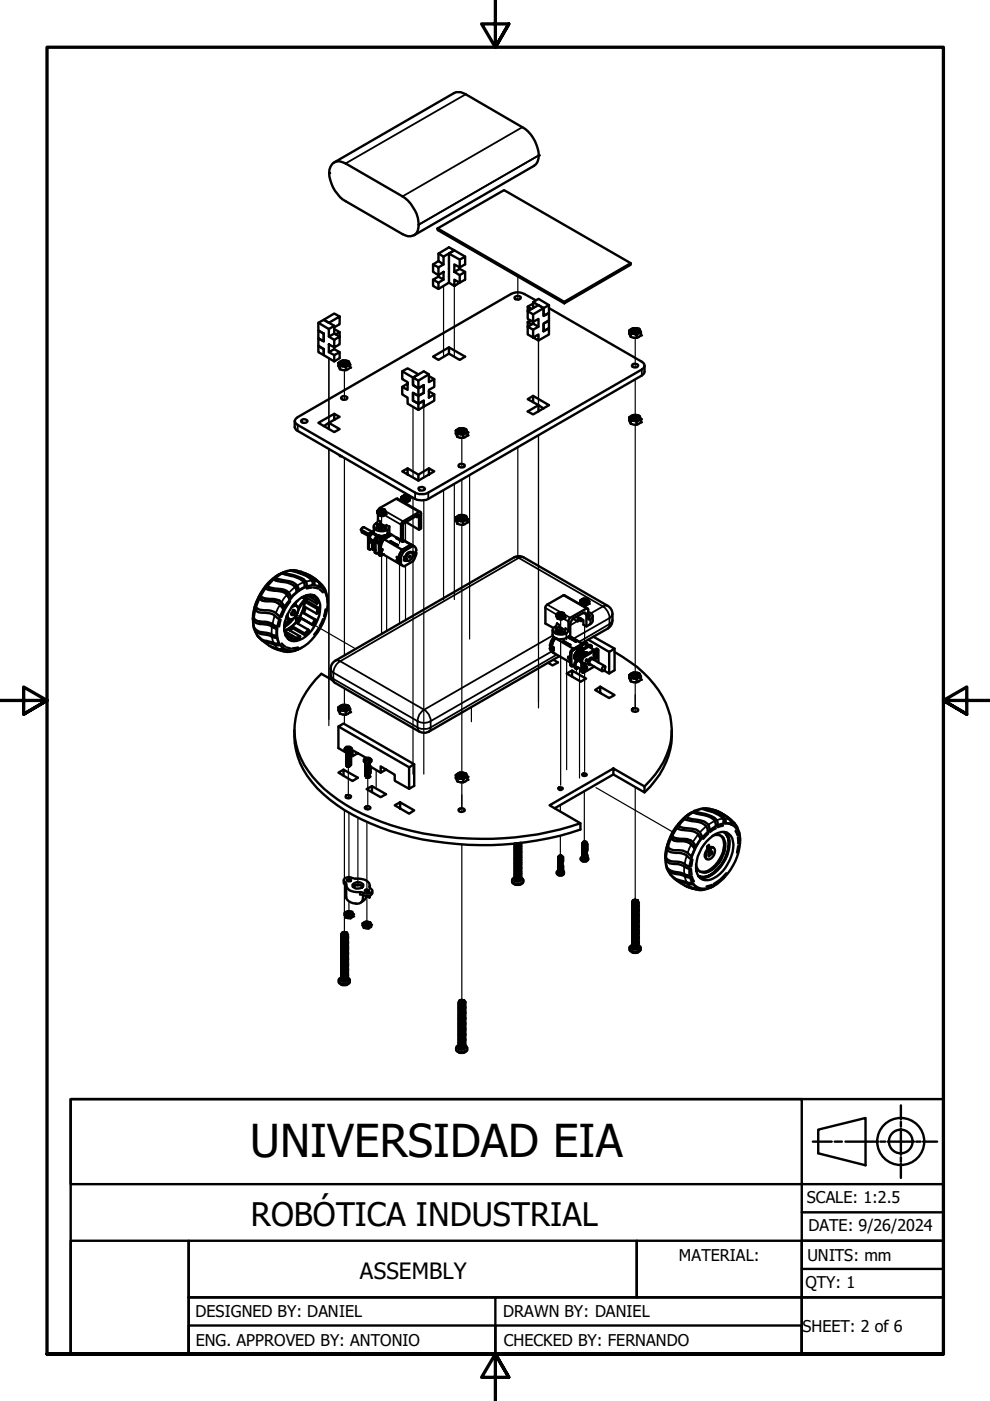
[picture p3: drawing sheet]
<svg xmlns="http://www.w3.org/2000/svg" width="210mm" height="297mm" viewBox="0 0 210 297" stroke-linecap="round" stroke-linejoin="round" font-family="sans-serif">
<defs><g id="words">
<text font-size="9.6" x="53" y="245.3">UNIVERSIDAD EIA</text>
<text font-size="6.9" x="53.1" y="259.9">ROBÓTICA INDUSTRIAL</text>
<text font-size="4.8" x="76.3" y="271.3">ASSEMBLY</text>
<g font-size="3.4">
<text x="171.1" y="255.1">SCALE: 1:2.5</text>
<text x="171.4" y="261">DATE: 9/26/2024</text>
<text x="144" y="267.4">MATERIAL:</text>
<text x="171.2" y="267.3">UNITS: mm</text>
<text x="170.8" y="273.1">QTY: 1</text>
<text x="41.5" y="279.3">DESIGNED BY: DANIEL</text>
<text x="106.7" y="279.3">DRAWN BY: DANIEL</text>
<text x="41.5" y="285.4">ENG. APPROVED BY: ANTONIO</text>
<text x="106.8" y="285.3">CHECKED BY: FERNANDO</text>
<text x="170.1" y="282.4">SHEET: 2 of 6</text>
</g>
</g></defs>
<!-- layer: Tweak Trail (ISO) -->
<g fill="none" stroke="#000" stroke-width=".25">
<path d="M109.8 58.6v4.9M69.7 75.9v15.1M73 78.5v6.3M94 60.6v15M96.3 60.6v15M114.2 72.2v15M134.7 71.6v6.3M69.7 95.2v58.6M73 97.1v41.9M87.6 86.2v15.1M89.9 86.2v15.1M97.9 92.8v6.3"/>
<path d="M109.8 94.8v23.1M114.2 92.3v57.8M134.7 80.4v8.5M134.7 90v52.4M80.9 109.4v2.9M80.9 113.7v20.7M82 118v15.8M84.7 114.3v.9M84.7 119.6v12.6M86 106.5v.2M86 110.7v4.1M86 119.9v11.6"/>
<path d="M87.6 105.5v58.6M89.9 106.1v58M94 103.9v23.3M96.3 102.6v24.5M97.9 101.6v8.6M97.9 111.2v52.5M99.6 100.7v34.8M61.9 129.8l13.5 7.8M118.9 131.3v2.9M118.9 135.6v30.9M120.1 135.2v.4M122.9 139.6v.1"/>
<path d="M124 128.4v.2M124 132.6v3.7M73 145.9v3.4M73 151.5v2M99.9 149.9v3.1M120.1 140v23.2M122.2 141.8v.6M122.9 141.7v23.3M124 142.5v21.1M134.7 144.6v6.3M73 171.8v14.6M73.9 162.5v6.8"/>
<path d="M74 172.3v14.6M75.9 173.4v14.5M77.8 174.3v14.8M78 164.9v6.7M79.8 163.2v3.7M97.9 165.8v6.3M97.9 179.1v33.2M118.8 167.1v.4M118.8 170.7v1.4M118.8 177.2v4.3M123.9 164.2v.3M123.9 167.8v10.8"/>
<path d="M126.4 167l16.2 9.4M134.7 166.9v24.2M73 187.4v10.5M74 191.1v2.8M77.8 190v6.1"/>
</g>
<!-- layer: Visible (ISO) -->
<g fill="none" stroke="#000" stroke-width=".51">
<path d="M70.6 34.6a2.25 2.25 0 0 1 2.7 .1l12 6.9a6.9 6.9 0 0 1 3.3 7.3 2.07 2.07 0 0 1-3.3 .7l-12-6.9a7.3 7.3 0 0 1-3.5-6.7l.2-.6zM70.8 34.5l25.5-14.8a2.67 2.67 0 0 1 2.4 .3l12 7a7.3 7.3 0 0 1 3.5 6.6 2.07 2.07 0 0 1-1 1.6l-25.4 14.7M91.8 56.1l1.2 .6v1.6l-1.2-.7zM92.8 48.4v.4l26.8 15.5v-.3l-26.8-15.6 14.1-8.1 26.8 15.5v.3l-14.1 8.2M93 58.3l1-.7v1.7l-1-.6zM93 53.8v1.6l1 .7-1 .6M93 58.7l-1.2 .6 1.2 .6v1.4M93 55.4l-1.2 .7M94 54.4l2.3-1.3-1.1-.7-2.2 1.4 1 .6v1.7M94 59.3l-1 .6M95.2 53.8l2.3 1.2 1.1-.6v1.7l-1.1 .6v-1.7M95.2 59.9l1.1 .7 1.2-.7-1.2-.6v1.3"/>
<path d="M96.3 56.1l1.2 .6v.3l-1.2 .6zM96.3 57.6l1.2 .7 1.1-.7v1.7l-1.1 .6v-1.6M97.5 57l1.1 .6M98.6 54.4l-2.3-1.3-1.1 .7v6.1l-2.2 1.4-1.2-.7v-1.3M133.7 55.8l-14.1 8.2M67.5 68.4l2.2 1.4 1.2-.7v1.6M67.5 70.1l1.1 .6v1.7l-1.1-.7zM67.5 73.3l1.1 .7v1.3l-1.1-.6zM69.7 73l1.2 .6v.4l-1.2 .7zM69.7 69.8v1.6l1.2-.7 1.1 .7M69.7 71.4l1.2 .7M70.9 72.1l1.1-.7v1.6l-1.1 .6z"/>
<path d="M70.9 69.1l-2.3-1.3-1.1 .6v1.7l1.1 .6v1.7l-1.1-.7v1.6l1.1 .7v1.3l2.3 1.3 1.1-.7v-1.2l-1.1 .6-1.2-.6M70.9 69.8l1.1 .6-.8 .5M70.9 75.3v1.3M70.9 74l1.1 .7M71.8 76.9a1.66 1.66 0 0 1 2.2-.1l.2 .5v.7a1.66 1.66 0 0 1-2.2 .2l-.2-.6zM71.8 76.9l.3 .7h.6M72 76.8a1.35 1.35 0 0 1 2.1 .3l-.8 .7-.6-.2a.78 .78 0 0 1-.8-.6zM72 67.1l-1.1-.6-2.3 1.3 1.1 .6 2.3-1.3v1.7l-1.1 .6M72 70.4v1M72.4 76.9a.72 .72 0 0 1 1.2 .2l-.3 .2a.62 .62 0 0 1-.9-.4zM72.5 77.2a.54 .54 0 0 1 1 .1 .46 .46 0 0 0-.5-.4 .46 .46 0 0 0-.4 .4l.6-.2 .2 .2M72.6 77.3l.4-.2 .4 .2"/>
<path d="M72.6 77.3l-.1-.1a.53 .53 0 0 1 .5-.4 .53 .53 0 0 1 .5 .4l-.1 .1M72.6 77.3l.7 .1M72.6 77.3h.7M72.8 77.3h.4M72.8 77.1h.4M72.8 77h.4M73.3 76.9h-.8M74.2 77.3l-.7 .3h-.8M85.3 78.7l2.3 1.4v1.5l1.1 .7 1.2-.7v1.7l-1.2 .6-1.1-.6v1.6l1.1 .7 1.2-.7v1.3l2.2-1.3v-1.3l-1.2-.6M90.9 79.7l1.2 .7v1.6l-1.2 .7v1.6l1.2-.7M90.9 79.4l-2.2 1.3M95.2 73.6l-3.4 2 1.2 .7 2.2-1.3 2.3 1.3 1.1-.7-3.4-2v1.4"/>
<path d="M109.1 63l.1-.1a.63 .63 0 0 1 .7-.2 .63 .63 0 0 1 .5 .6 .76 .76 0 0 1-1.3-.3zM111.9 65l.8 .5M111.9 68.2l.8 .6M112.5 67.9l-.6 .3v2.7l1.1 .7 1.2-.7v1.3l-1.2-.6v-1.7l-1.1-.6 1.1-.7M113 64.4l-1.1 .6v2.6l1.1 .6 1.2-.6v1.7M113 64.1l2.3 1.2 1.1-.6v1.6l-1.1 .7v-1.7l-2.3 1.4M113 69.9l1.2-.6-1.2-.7v-1.9l-1.1-.7 2.3-1.3 1.1 .6v1.7l1.1-.7v1.6l-1.1 .7v1.6M113.6 63.7l-2.4-1.4a2.87 2.87 0 0 0-2.9 0l-45.2 26.1a.85 .85 0 0 0-.6 .9 .85 .85 0 0 0 .6 .8l24.9 14.3a3.2 3.2 0 0 0 2.8 0l45.3-26.1a.88 .88 0 0 0 .6-.8 .88 .88 0 0 0-.6-.8l-19.7-11.4M115.3 68.6l1.1-.7v1.7l-1.1 .6zM115.3 70.2l1.1-.6v1.3l-2.2 1.3M116.4 64.7l-2.2-1.3-1.2 .7v1.2M133.4 70.1a1.66 1.66 0 0 1 2.2-.2l.3 .5v.7a1.66 1.66 0 0 1-2.2 .2l-.3-.6z"/>
<path d="M133.4 70.1l.3 .7 1.2 .2 1-.5M133.7 69.9a1.35 1.35 0 0 1 2.1 .3 1.26 1.26 0 0 1-2.3 0zM134.1 70l.3-.1a.59 .59 0 0 1 .9 .3 .65 .65 0 0 1-.6 .4 .65 .65 0 0 1-.7-.4zM134.1 77.3l.3-.2 .6 .1 .3 .1v.3a.73 .73 0 0 1-1.3-.1zM134.2 70.3l.1 .2h.7M134.2 70.3l.1-.2-.2 .2 .1 .2-.2-.2a.6 .6 0 0 1 .6-.4 .6 .6 0 0 1 .6 .4l-.1 .2M134.2 70.3a.54 .54 0 0 1 .9 .1M134.2 70.4a.5 .5 0 0 1 .9 .1M134.3 70.1a.57 .57 0 0 1 .8 .3 .69 .69 0 0 0-.9 0M134.4 70.1h.4M134.4 70.3h.4M134.4 70.4h.4"/>
<path d="M135.1 70l-.5-.1-.6 .3M136.7 77.5l-.1 1.6-.5 .5-45.7 26.4-1 .1-1.4-.3-24.9-14.4-.3-.2-.3-.6v-1.3M63.8 89.2a.75 .75 0 0 1 .7-.3 .75 .75 0 0 1 .7 .5 .79 .79 0 0 1-1.4-.2zM70.9 89v-1.3l1.1 .7-2.3 1.2v1.4M70.9 87.7l-3.4 1.9 3.4 2 1.1-.6-2.3-1.4-1.1 .7M72 96.5l.1 .2 .4 .1M72.5 84.1l.5-.1 .6 .2a.65 .65 0 0 1-.6 .6 .65 .65 0 0 1-.7-.5zM86.4 81.3l-1.1 .7 1.1 .7v-1.7l-1.1-.6v-1.7l1.1-.6 2.3 1.3-1.1 .7v1.5l1.1 .7 1.2-.7v1.7l-1.2 .6-1.1-.6v1.6l1.1 .7 1.2-.7v1.3l-1.2 .7-2.3-1.3v-1.3l-1.1-.7v-1.6M86.4 99.3l2.3 1.3M90.9 99.3l-2.2 1.3v1.3M92.1 80.4l-1.2 .6v-1.6l-1-.7-2.3 1.4 1.1 .6v6.2M96.6 91.3v.6a1.15 1.15 0 0 0 1.6 .9l.9-.5v-.6"/>
<path d="M96.6 91.3l.4 .7 .6 .1a.91 .91 0 0 0 1.3-.4h.2M96.6 91.3a1.66 1.66 0 0 1 2.3-.2l.2 .6M96.9 91.2a1.26 1.26 0 0 1 2.1 .3 1.35 1.35 0 0 1-2.2 .1zM97.3 91.2l.2-.1a.65 .65 0 0 1 1 .5l-.5 .1h-.5l-.2-.3zM97.3 98.5l.3-.2a.62 .62 0 0 1 .9 .6 .76 .76 0 0 1-1.3-.2zM97.4 91.6l.1 .1M97.4 91.6l.1-.2-.2 .1 .2 .2-.2-.2a.6 .6 0 0 1 .6-.4 .6 .6 0 0 1 .5 .5l-.1 .1M97.5 91.6h-.1a.56 .56 0 0 1 .9 .1l-.3-.2zM97.5 91.4a.51 .51 0 0 1 .9 .2 .54 .54 0 0 0-1 0M97.5 91.7l.5-.1 .2 .1M97.7 91.4h.3M97.7 91.5h.3"/>
<path d="M97.7 91.7h.3M98.3 91.2a.81 .81 0 0 0-1 .2M113 85.3v-1.4l3.4 2-3.4 2-1.1-.7 2.3-1.3 1.1 .7M113 83.9l-1.1 .7 2.3 1.3v1.3M133.4 88.5a1.66 1.66 0 0 1 2.2-.2l.3 .6M133.4 88.5l.3 .7h.7M133.4 88.5v.6a1.15 1.15 0 0 0 1.6 .9l.9-.5v-.6M133.7 88.3a1.31 1.31 0 0 1 2.1 .4l-.8 .7-.6-.2a.78 .78 0 0 1-.9-.6zM134 88.5a.72 .72 0 0 1 1.3 .1l-.3 .3a.62 .62 0 0 1-1-.4zM134.2 88.8a.54 .54 0 0 1 .9 0 .46 .46 0 0 0-.4-.3 .46 .46 0 0 0-.5 .3l.5-.1 .4 .2M134.2 88.8l.4-.1 .5 .2M134.3 88.9l-.2-.1a.53 .53 0 0 1 .5-.4 .53 .53 0 0 1 .5 .4v.1"/>
<path d="M134.3 88.9h.6zM134.4 88.9h.4M134.4 88.7h.4M134.4 88.6h.4M135 88.4l-.8 .1M135.9 88.9l-.8 .3h-.7M76.5 112.3l.3 .6 1.2 .7M76.5 112.3l1.7 .9M76.5 112.3a.61 .61 0 0 1 .7-.5l1.7 1M78 113.6v2.7l.3 .2M78.7 114.5l-.3 .4 .4-.4v.4l-.2 .1-.2-.1M78.9 115.9l.2 .1"/>
<path d="M78.9 116l.2 .1M78.9 116.1l.3 .1M78.9 115.5l.2 .1M78.9 115.4l.2 .1M79 115.8l.1 .1zM79 115.6l.2 .1zM79 115.7h.2zM79 115.8l.1 .1M79 115.7l.2 .2M79 115.9l.1 .1M79 115.9l.1 .2M79 116.1l.1 .1"/>
<path d="M79 116.1l.1 .2M79 116.2l.2 .1-.1 .1-.1-.1M79 116.3h.2M79 116.3l.1 .1h.1M79 115.6h.1M79 115.5l.1 .1M79 115.4l.1 .1M79 115.2l.1 .1M79.1 115.6l.1 .1M79.1 116.3l.1 .1M79.1 116.4h.1v.1zM79.1 115.1l.1 .1z"/>
<path d="M79.1 115.6h.1M79.1 115.5v.1M79.1 115.3v-.2l.2 .3M79.1 115.4l.1 .2M79.1 115.5l.1 .1M79.1 116.1h.1M79.1 116.1v.1M79.1 116.2v.1M79.1 115.3l-.1-.1 .2 .2M79.1 115l-.2 .3 .2 .1-.2-.1M79.1 115l.1 .2M79.1 115.7h.1"/>
<path d="M79.1 116.3h.1M79.2 115.4l.1 .1M79.2 115.4h.1M79.2 115.9l-.1 .1M79.2 116.5l.1 .1M79.2 114.9l.1 .2M79.2 114.7l.2 .2-.2-.2M79.2 115.2h.2M79.2 115.2l.1 .2M79.2 114.8l.2 .1zM79.2 115.1l-.1-.1 .2 .1M79.2 115h.2"/>
<path d="M79.2 112.8l-.8 .5-.2 .4v2.6l.3 .2 .5-.2M79.2 112.6l-.9 .5-.3 .5M79.2 111.7v.9a1.57 1.57 0 0 0 2.1 1l.8-.3M79.2 114.9h.2M79.3 115h.1zM79.3 115.1l.1 .1M79.3 116.4l-.1 .2-.1-.2 .2 .2M79.3 114.9h.1M79.4 115h.1M79.4 115.2h-.2l.2 .1M79.4 116.5v.1zM79.4 115.2h.1"/>
<path d="M79.4 115.2l-.1 .1M79.4 116.6h.1M79.6 113.5l.5 .2M79.6 113.4h.1M79.7 113.5l.4 .2M79.7 113.4l.4 .3M79.7 113.5l-.1-.1 .5 .3M79.8 113.3v.1M79.8 113.4l.5 .2M80 113.7l-.8-.5a.71 .71 0 0 0-.7 1.1l.9 .5-.2-.1M80 113.5l.3 .1-.2-.1M80 108.3a.9 .9 0 0 0 .4 1.1 .9 .9 0 0 0 1.1-.1 .79 .79 0 0 0 .2-1.1 .79 .79 0 0 0-1.1-.3l-.1 .1a.44 .44 0 0 0-.4 .5 .44 .44 0 0 0 .6 .3"/>
<path d="M80.1 111.2l-.3 .7 .8 .4 1.2-.1 .1-.9M80.1 111.2l-.2 .7M80.1 109v1.5l-.2 .4a.81 .81 0 0 0-.7 .8 .81 .81 0 0 0 .7 .7 2.28 2.28 0 0 0 2.5-.3l.1-.5v1.5M80.2 108.2l.4-.5 3.7-2 4.9 2.9M80.2 108.2a.93 .93 0 0 1 1.5 .2v.2a.92 .92 0 0 1-1.6-.2zM80.3 113.6l-.6 .3-.3 .3v2.9l.4 .2M80.5 108.4l.3-.2 .5 .2-.2 .2h-.5zM80.6 113.7l-.7 .3-.3 .5v2.6l.3 .2 .4-.2M80.6 108.6v-.2a.3 .3 0 0 1 .3-.1 .3 .3 0 0 1 .3 .3M80.6 108.3h.5M80.6 108.4h.4l.2 .2-.3-.2-.3 .2h.6h-.6zM80.7 115.9v1l.5 .6"/>
<path d="M80.7 111.6l.3 .1-.5 .6M80.7 111v.6l-.6 .1M80.7 111v-.4l-.2 .4-.4 .2M80.7 111l1.2 .7M80.8 108.6h.2M80.8 108.4h.2M80.9 116.4l.1 .4zM80.9 116.6l.1 .2M81 114.2l-.4-.2a.66 .66 0 0 0-.7 .6 .66 .66 0 0 0 .4 .7M81 115l-.4 1.1M81 115l.5-.7 3.8 2.3M81 111.7v.5l-.2 .1"/>
<path d="M81.2 111.7l.4-.1 .1 .5M81.2 111.4l.3 .2M81.2 111.3v.5l-.2 .1M81.2 113.8l.3 .2zM81.2 113.8l.4 .1M81.2 114v.1M81.2 113.9l.1 .1h-.1M81.2 113.9l.1 .1M81.2 117.5l3.8 2.2M81.3 113.8l.2 .1M81.3 108.4l-.1 .2zM81.3 113.7h.1"/>
<path d="M81.3 108.4h.1M81.3 113.7l.3 .1M81.5 113.6l.2 .1-.2-.1M81.6 113.8h.1M81.6 113.6l.1 .1zM81.6 112.2h.1M81.7 113.8h.1M81.7 113.8l-.4-.1 .3 .1M81.7 113.7h.1M81.7 113.5v.2M81.8 113.8l-.1-.1v.1M81.8 113.6l.2 .1z"/>
<path d="M81.8 108.6l-.8 .3-.3-.1M81.9 113.7h-.5l.3 .1M81.9 113.5v.1M81.9 113.5h.1M81.9 113.6h-.2l.2 .1M81.9 113.6h.1M82 113.5h.1M82 113.5h-.1v.1M82 113.5l.2 .1M82.2 113.5h.1M82.1 113.3l-.1 .1M82.1 113.3h.1"/>
<path d="M82.1 113.4h.1M82.1 113.3l.4-.2 2.5 1.4M82.7 113.2l-2.2 1.3-.2 .4v2.8l.3 .1M82.8 114.7l-.1 .2zM82.9 114.8l1.3 .8h-.2l-1.3-.7M82.9 114.8l1.3 .8M83 113.3l-2.2 1.2-.2 .4v2.9l.7-.2M83.1 113.4l-1.7 .9M84 114.1l1.5 .8-1.5-.8 .2-.1 1.3 .9M84.1 118.2l.4 .1M84.1 118.7l.4 .3M84.2 118.7l.3 .3"/>
<path d="M84.2 118.1v.1M84.2 118.7l.4 .2M84.2 118.7l.4 .1M84.3 118.7l.7 .4M84.4 118.2l-.3-.1 .4 .2M84.5 119l.5 .7M84.5 119l.5 .2M84.5 118.3l.5 .2M85 118.5v.7M85 119.7l.4 .2M85.1 105.4a.98 .98 0 0 0 .6 1.1 .98 .98 0 0 0 1.2-.4v-.5M85.1 105.4l.2 .5h.5a.47 .47 0 0 0 .8-.1l.3-.2"/>
<path d="M85.1 105.4h.1a1.15 1.15 0 0 1 1.6-.1l.1 .3M85.2 114.4l1.9 1.1-1.8 1.1M85.3 116.6l-.5 .8-.3 .9M85.3 110.7l3.5-2.1h.4l.1 3.5-.5 .2v-3.2l-3.3 1.9v3.3l-.5 .2v-3.3zM85.3 105.3a.93 .93 0 0 1 1.5 .2 .94 .94 0 0 1-1.6-.1zM85.3 116.6l.4 .2M85.3 114.3l2.1 1.3M85.7 118.1a.58 .58 0 0 1 .4 .8l-.4-.1v-.7a.57 .57 0 0 1 .5 .8M85.7 105.3l.3-.1 .4 .3a.49 .49 0 0 1-.8 0zM85.7 116.8l-.3 .4-.4 1.3M85.7 105.6v-.1h.1l-.1 .1a.3 .3 0 0 1 .3-.2 .3 .3 0 0 1 .3 .2M85.7 105.6l.3-.1 .2 .1"/>
<path d="M85.8 118.4l.2 .1v.2zM85.8 105.6l-.2-.1 .3-.2h.3l.1 .3M85.8 105.5l.2-.1 .3 .2-.3-.1-.3 .1M85.9 118.4l.1 .3M85.9 105.6h.2M85.9 105.5h.2M85.9 105.7h.2zM85.9 105.7h.2M86 110.7l2.8 1.6M86.2 118.3a1.05 1.05 0 0 1 1.2-1.1 1.25 1.25 0 0 1-1 1.7l-.2-.1M86.2 118.9h.2M86.2 118.9h-.1"/>
<path d="M86.3 105.4l-.6-.1-.1 .2M86.4 100.6v-1.3l-1.1 .6 3.4 2 3.4-2-1.2-.6v1.3M86.8 117.9l.2 .1-.2 .2zM86.9 117.8l-.2 .4M87.3 117.1l-.4-.1a1.16 1.16 0 0 0-1 1.1M87.4 117.3l.2-.3 .3 .3 .2 .4-.2 .2M87.4 115.6l-.3-.1 .5 .2M87.4 117.1l.3 .1a.43 .43 0 0 1 .1 .7l-.3-.1M87.4 115.6l.4 .2M87.5 117.5l.1-.1 .2 .2v.1l-.2-.1M87.6 115.7a.79 .79 0 0 1 .6 .9v.7v-.1M87.6 115.7l-1.9 1.1"/>
<path d="M87.6 117.4l.2 .3M88.3 117.3l-.1 .4-.6 1.3-1.9 1.1a.88 .88 0 0 1-.7-.9M88.3 109.3l.1 .4v-.4M88.8 103.4a.96 .96 0 0 1 1.3 .2 .79 .79 0 0 1-1.4 0zM96.6 109.7a1.66 1.66 0 0 1 2.3-.2l.2 .6M96.6 109.7l.4 .7 .6 .1M96.6 109.7v.6a1.15 1.15 0 0 0 1.6 .9l.9-.5v-.6M97.1 109.4l.3-.1a1.21 1.21 0 0 1 1.6 .6 1.05 1.05 0 0 1-1.7 .4l-.3-.1-.2-.4zM97.3 109.7l.2-.1a.67 .67 0 0 1 1 .2 .64 .64 0 0 1-.7 .4 .64 .64 0 0 1-.5-.5zM97.4 110a.63 .63 0 0 1 1 0 .51 .51 0 0 0-.5-.3 .51 .51 0 0 0-.5 .3M97.5 110.1l-.2-.1a.52 .52 0 0 1 .6-.4 .52 .52 0 0 1 .5 .4l-.1 .1M97.5 110.2h.7"/>
<path d="M97.5 110l.5-.1 .3 .2-.4-.2zM97.7 110.1h.3M97.7 110h.3M97.7 109.8h.3M98.2 109.7h-.8M99.1 110.1l-.7 .3-.8 .1M53.7 131a2.69 2.69 0 0 0 .4 2.3l.2 .2a6.1 6.1 0 0 0 2.7 .8l.8 .4 .9 .1-.1-.7a1.48 1.48 0 0 0-.8-1.7l-.1-.1-.8-.2-1.7-.2-.4-.2M53.7 130.7a1.42 1.42 0 0 0 1.9 1.6 6.4 6.4 0 0 1 3.1 1M53.8 132.9a2.18 2.18 0 0 0 2.3 1.6l2.6 .7M53.8 133.1a3.8 3.8 0 0 0 3.7 3l.8 .3h.8l-.4-1.2-.4-.4M54 128.7l-.2 .9a1.45 1.45 0 0 0 .8 2.1h.5a6.9 6.9 0 0 1 3.6 1.1M54.1 128.6a1.12 1.12 0 0 0 1.4 1.3h.6a3.7 3.7 0 0 1 3 1.3"/>
<path d="M54.6 134.8a3.8 3.8 0 0 0 2.5 1.5l1.4 .5h.8M54.7 135a7.3 7.3 0 0 0 4.9 2.7l.5-.2 .2 .1M54.9 126.5l-.7 1.6a1.12 1.12 0 0 0 1.4 1.2l.5 .1a3.5 3.5 0 0 1 3.2 1.3M55 126.4a.87 .87 0 0 0 .9 1l.6 .1a2.96 2.96 0 0 1 3 .9l.6 .7M55 126.4l.7 1M55.2 126l-.2 .4M55.8 126.7a7.3 7.3 0 0 0 3.1 .6l.4 .1M56.3 124.4l-1.1 1.5 .1 .5a3.3 3.3 0 0 0 2.7 .6 2.65 2.65 0 0 1 2.3 1.6l-.2 .5M56.3 124.4a.79 .79 0 0 0 1 .7l1.3 .2a2.43 2.43 0 0 1 2.7 1.8M56.7 124.2a2 2 0 0 0 2 1.1M57.2 123.3l.6-.6a3.6 3.6 0 0 0 2.6 .7l.6 .2a2.12 2.12 0 0 1 1.9 1.9l-1.2 1.2a2.58 2.58 0 0 0-2.8-1.9h-.7a1.59 1.59 0 0 1-1.6-.7zM57.4 137.1l.4 .2a3.4 3.4 0 0 0 2.6 .4"/>
<path d="M57.7 137.3l1.2 .5 1.6 .4h.5l.3-.2M58.3 122.4l.1 .5 .3 .3M58.3 122.4l1.3-.9 .7 .3a7.4 7.4 0 0 1 4.1 1.6l.2 1-1.2 .8a2.44 2.44 0 0 0-2.8-2.1l-2-.4zM58.7 127.8l.8 .4 .6 .9M58.9 125.3l1.8 .2 .7 .5M59.2 121.8a11.9 11.9 0 0 0-5.6 9.6M59.5 131.4l-.3 1.4M59.8 136.4l.7 .7M59.9 121.5l.2-.2 1.1 .4a5.1 5.1 0 0 1 3.8 1.8v.8M60 121.4l-.3 .1M60.1 121.3a3.6 3.6 0 0 1 3.3 .2l.7 .3a2.42 2.42 0 0 1 2.2 1.9l-.1 .4M60.3 133.7h.2"/>
<path d="M60.5 131.7l-.2 1M60.5 133.7l.2 .8-.2 .2M60.5 133.7l-.2 .1M60.5 133.9l2.3 1.3M60.6 134.6l.7 .5M60.7 131l.5 .2M60.8 137.3l.9 .2M60.8 130.7v-.2a.66 .66 0 0 0 .7 .8h-.2M60.9 130.5v.3l.4 .4M60.9 126.2l.3 .3M61 130.2a.81 .81 0 0 0 .5 1.1 1.35 1.35 0 0 0 1.3-.8M61.3 135.1l.6 .2"/>
<path d="M61.3 135.1l-.3 .3M61.3 131.3l-1 1.3M61.5 127.5a10.6 10.6 0 0 0-1.8 3.3M61.6 131.4l-1.3 1.6M61.7 138l-.7 .2h-.3M61.7 121l.1-.1a12.4 12.4 0 0 1 4.6 2l.3 .7-.1 .5M61.8 130l.4 .3M61.8 128.8a.78 .78 0 0 1 1.1-.3 .78 .78 0 0 1 .3 1.1l-.1 .4-.6-.3M61.8 130l1 .5M61.9 120.9a8.3 8.3 0 0 1 5.8 2.8l-.1 .6 .3 .1M61.9 135.3l-1.3-.8 2.1 1.2M61.9 135.3l-.2 .4-.4-.1"/>
<path d="M62 132.8l-.9 .7 2.5 1.4M62 128.5l.3-.1 .6 .1M62 131.2a3.5 3.5 0 0 1-1.6 1.7M62 132.8l.1 .4M62 132.8l2.6 1.5M62.1 133.2l-.6 .5M62.1 126.4a5.9 5.9 0 0 1 5.1-2.2 3.5 3.5 0 0 1 2.3 4.1 12.2 12.2 0 0 1-5.7 9.1 3.1 3.1 0 0 1-4.9-2 10.9 10.9 0 0 1 3.2-9zM62.1 128.4a.61 .61 0 0 1 1 .2M62.1 133.2l2.5 1.5M62.1 129.5l.4 .2M62.2 130.3l.6 .2M62.3 124.2a1.55 1.55 0 0 1 1.1 .9"/>
<path d="M62.4 128a4.6 4.6 0 0 1 3.8-1.9 2.46 2.46 0 0 1 1.7 2.8 8.1 8.1 0 0 1-4.4 6.8 2.19 2.19 0 0 1-3.2-2.2 8.4 8.4 0 0 1 2.1-5.5zM62.4 128v.3M62.5 129.7v-.3l-.3-.1-.5 .9 .2 .2 .3-.1M62.5 130.9l.4 .8 .2-.3M62.7 128.3l.2 .1M62.7 130.4l.4 1M62.7 127.7v.6l-.5-.1M62.8 135.2l-.1 .5M62.9 137.8l-.4 .2-1.5 .2M62.9 131.7a5.3 5.3 0 0 1-2.6 2M62.9 125.4v.1M63 130l-.3 .5"/>
<path d="M63 130l-.3 .4M63 127.4l-.1 .2M63.2 137.3l-1.2 .2M63.2 128.9l1.4-1.9v.4l-1.4 1.7M63.2 137.7l-.5 .1M63.5 128.8l-.3 .8M63.6 134.9v.5l-.9 .3M63.6 130.9l-.7 1.2 2.5 1.4M63.6 134.9l-.8 .3M63.6 130.9l.3 .2M63.6 130.9l2.6 1.5M63.9 131.1l-.8 1.1"/>
<path d="M63.9 131.1l2.5 1.5M63.9 126.7h.1M63.9 137.3l-.9 .5M64 126.7h.1M64.2 129.9l.4-1.3 2.5 1.5M64.2 129.9l.3 .1M64.2 129.9l2.5 1.5M64.5 130l2.5 1.4M64.6 127l-.1-.5a6.9 6.9 0 0 1-4.1 7.2M64.6 127.4l-.4 2-1.1 2M64.6 134.3v.4M64.7 121.5a8 8 0 0 1 3.3 2.4l-.1 .5"/>
<path d="M64.7 127.6l-.1-1.1 2.6 1.5M64.7 127.6l2.5 1.5M64.8 128.8l-.3 1.2M64.8 126.3v.1l-.8 .3M65.1 126.8v.6l2.5 1.5M65.1 127.4l-.4 .2M65.1 126.2l1.8 1M65.2 126.2l.5 .2M65.4 133.5l.1 .3-.9 .9M65.4 133.5l-.8 .8M65.7 126.4l.7 .3M65.8 126.1l-.1 .3"/>
<path d="M66.1 124.6l-1.1 .2M66.2 126.5l.2 .2M66.2 132.4l.2 .2M66.5 124.6l.9 .2M66.5 126.5l.7 .4M66.6 126.2l-.2 .5M66.7 122.7a4.4 4.4 0 0 1 2.1 2.2l-.1 .3M66.7 131.4l-.5 1M66.7 131.4h.3M66.9 127.2l.3 .8M67 131.4l-.6 1.2M67.2 126.9l.3 .8-.3 .3"/>
<path d="M67.2 129.1l-.1 1M67.2 126.9l-.3 .3M67.6 133.2l-1 1.3M67.6 128.9l-.2 1.1-.3 .1M67.6 128.9l-.4 .2M67.8 125l.7 .6M68.5 131.2l-.7 1.5M68.8 124.9l.2 .2-.1 .4M69 125.1l.3 1.5M69 129.2l-.3 1.5M69.3 126.9l.1 .1M69.4 126.9l.1 .8"/>
<path d="M116.6 137.5l.8 .3M116.6 137.5l.6 .2M116.6 137.5l.4 .7 3.9 2.2M116.6 136.8v.6M117 137.7l.5 .8M117 137l.4 .4-.2-.3M117 137.7l.4 .1M117.1 137.6l.3 .2M117.3 137.2l.1 .1M117.3 139.9l1 .5-1.1 .7-1-.6M117.3 135.1l-.5 .8-.2 .9 .4 .2M117.3 135.1h.1"/>
<path d="M117.3 135.1l.4 .2M117.7 135.3l-.5 .8-.2 .9M117.7 135.3l4 2.3M118 130.2a1.08 1.08 0 0 1 1.6 0 .73 .73 0 0 1 0 .8 .73 .73 0 0 1-.7 .3 .83 .83 0 0 1-.9-1.1zM118 130.2l.2 .5 .9 .2 .7-.4M118 133.1l-.3 .7 .9 .4 1.1-.1M118 133.1l-.1 .7M118.2 130.1a.95 .95 0 0 1 1.5 .3 .95 .95 0 0 1-1.7-.1zM118.5 130.2h.6l.1 .2-.6 .1 .1-.2-.1 .2zM118.5 130.2l.6-.1 .2 .3-.6 .1-.3-.1zM118.6 130.4l.4-.1 .2 .2M118.6 139.1l-27.7 16a2 2 0 0 1-2 0"/>
<path d="M118.7 133v.5l-.7 .1M118.7 133v-.5l-.2 .4-.5 .2M118.7 130.4h.3M118.7 130.5h.3M118.7 133l1.1 .7M118.7 133.5l.2 .2M118.7 130.5h.2zM119 130.3h-.3h.3l.2 .2M119.1 130.2l-.6 .1M119.1 133.2v.5l-.2 .1M119.2 134l-.4 .2 .1-.5-.5 .5M119.2 134l.2 .1"/>
<path d="M119.4 136l.1-.1 1.4 .9-1.5-.8 .2-.1 1.3 .9M119.6 134.1h.1M119.9 133.2l-.2 .9M120.5 139.2l.1 .4zM120.5 139.4l.1 .2M120.5 139.2v.1M120.7 134.9l2.8 1.6M120.7 135.2l1.3 .9 .2-.1-1.4-.8 1.4 .8M120.8 134.9l2.8 1.6M121.5 131.2l1 .5 .4-.2M121.8 139.5l.2 .1h-.1M121.8 139.4l.2 .1h-.1"/>
<path d="M121.8 139.4h.2zM121.8 139.1l.1 .1M121.8 139.1l.2 .1zM121.8 139.2h.1M121.8 139.6h.1M121.8 139.2v.1M121.9 139.6l.2 .1M121.9 139.2l.1 .1M121.9 139l.1 .1zM121.9 138.9l.1 .2zM121.9 138.9h.1M121.9 139.7l.2 .1z"/>
<path d="M122 139.4h.1M121.9 139.3l-.1 .1h.2M122 139.2h.1M121.9 138.8l.1 .1h-.1M121.9 138.8l.1 .2-.1-.1M121.9 138.7l.2 .2-.1-.2M121.9 138.7l.2 .2-.1-.1M121.9 138.7l.3 .1M121.9 138.8v.1M121.9 139.6h.1M122 139.6l.1 .3 .1-.2M122 139h-.1l.1 .1"/>
<path d="M122 138.6l.2 .2-.2-.1M122 138.6l.2 .1-.2-.1M122 138.6h.1M122 138.6l.2 .1M122.1 139.9h.1M122.1 138.5l.2 .1zM122.1 138.5l.2 .1M122.1 138.4l.1 .2M122.1 138.5l-.2 .3M122.1 139.8l.3 .2M122.2 139.8h.1M122.2 139.7h.1"/>
<path d="M122.2 138.4l.1 .1M122.2 138.4l.2 .1M122.2 138.4v.1M122.2 138.4h.1M122.2 138.3l.2 .2-.2-.1M122.2 138.3l.2 .2M122.2 138.3l.2 .1M122.2 138.5h.1M122.3 138.2l.1 .2M122.3 138.2l.2 .2M122.3 139.1l.8 .4zM122.3 139.2l.8 .4"/>
<path d="M122.3 138.2h.1M122.4 138.2l.1 .2M122.4 139.1l.7 .3-.8-.3M122.4 139.2l.6 .4M122.4 139.2l.7 .5M122.4 139.3l.7 .4M122.4 139.4l.7 .3zM122.4 138l.2 .1M122.4 138.1l.1 .1M122.4 139v.1M122.4 139.1l.7 .3M122.4 137.9l.2 .1"/>
<path d="M122.4 138.2h.1M122.4 139.8l-.2 .1M122.4 138.2l.2 .2M122.4 138.2l.2 .1M122.4 138.9l.8 .4zM122.4 138.9l.7 .4-.7-.4 .7 .5M122.4 139l.7 .4M122.4 137.8v.1M122.4 138.4h.1M122.4 138.9h.1M122.5 137.7l.1 .3M122.5 137.8l.1 .2"/>
<path d="M122.5 137.9l.1 .1M122.5 138h-.1h.2M122.5 138.4h.1M122.5 138.2l.1 .1M122.5 138.2l.2 .1M122.5 138.8l.7 .4zM122.5 138.2h.1M122.6 139.7l-.2 .2M122.6 138.3h.1M122.6 138.1l.1 .2M122.6 138.1l.1 .1-.1-.1M122.6 138.7l.7 .5 .1-.1"/>
<path d="M122.6 138v.2M122.6 138.2v.1M122.6 137.5l.2 .1zM122.6 137.6l.1 .1h-.1M122.6 138.1h-.2l.1 .1M122.6 139.7v.1M122.6 138.2l.1 .1M122.6 138.7h.1M122.7 137.5l.1 .1zM122.7 137.8l-.2-.1 .2 .1M122.7 139.7h.1M122.7 138.7l.7 .4z"/>
<path d="M122.7 138.7l.6 .4M122.7 137.4v.1M122.7 137.3l.2 .2M122.7 137.3l.2 .2-.2-.1 .1 .1zM122.7 139.6v.1M122.7 138l.2 .2zM122.7 138.2h.2M122.7 138.7l.8 .4M122.7 137.6v.1M122.7 138v.1M122.7 138l.2 .1M122.8 138l.1 .1"/>
<path d="M122.8 138l-.1 .1 .1 .1-.2-.1M122.8 138l.1 .2v-.1M122.9 137.3l.2 .1-.2-.1M122.9 137.3l.1 .2M122.9 137.8l.3 .2zM122.9 137.9l.3 .2M122.9 138.1l.1 .1zM122.9 138.1l.1 .1M122.9 137.2l.2 .1M122.9 137.8l.3 .1M122.9 138.1l.2 .1M122.9 139.7l-.8 .4-.2 .3v1.2l.2 .2"/>
<path d="M122.9 137.7l.3 .2M123 137.3h.2l-.1 .1M123 137.7l.2 .2M123 138.2h.1M123 139.9l-.8 .5-.2 .4 .1 1 .6-.2M123 139.9h.2h-.1M123 139.9l.2 .2M123 137.3v.1M123 139.8v.1M123 137.7l.3 .1M123.1 137.2l.1 .1M123.1 137.6l.2 .1h-.2"/>
<path d="M123.1 137.7l.2 .1M123.1 139.8v.1l.1-.1M123.1 127.3v.4a.88 .88 0 0 0 1.1 .7l.6-.4v-.4M123.1 127.3l.2 .5h.5a.58 .58 0 0 0 .9-.2h.1M123.1 127.3a1.13 1.13 0 0 1 1.6-.1l.1 .4M123.1 139.7h.1M123.1 137.2l.2 .2zM123.1 137.6l.3 .1-.2-.1M123.1 138.2h.1M123.1 138.2v.2zM123.2 138.4h.1M123.1 139.6v.1"/>
<path d="M123.2 139.7h.1M123.1 139.8l-.1-.1 .2 .1M123.1 139.8v.1M123.2 138l-.3-.2 .3 .2M123.2 138.1l-.5-.1 .4 .2M123.2 139.2l-.6-.5 .7 .5M123.2 131.2v.5M123.2 138.1v.8M123.2 139.2h.1M123.3 137.3h.1M123.3 139.7v2.7l.3 .2M123.3 139.7l-.2 .1"/>
<path d="M123.3 131.2l-.4-.2v.5M123.3 127.2a.95 .95 0 0 1 1.5 .2 .94 .94 0 0 1-1.6-.1zM123.3 139.7l-.1 .1M123.3 138.9l.2 .1zM123.3 139l.1 .1M123.3 139.1v.1M123.4 137.3l-.1 .1-.1-.2 .2 .1-.1 .1M123.4 138.8l.2 .1zM123.4 137.3v.2M123.4 139.3l-.2 .1 .1 .2M123.4 138.8l.2 .1h-.2M123.5 137.5h.1"/>
<path d="M123.5 139.2l-.2 .5M123.6 139.1h.1M123.5 138.7l.2 .1-.1-.2 .2 .1h-.2M123.5 138.7l.1 .2zM123.6 127.2a.51 .51 0 0 1 .8 .2 .49 .49 0 0 1-.8 0zM123.6 138.6h.1M123.6 139.1l-.1 .1M123.6 138.8v.1M123.6 138.6l.2 .1zM123.6 138.6l.2 .1M123.6 131.4l-.4 .3-.3-.2M123.7 138.5l.1 .1"/>
<path d="M123.7 127.6l-.1-.2 .2-.2 .5 .1-.1 .3M123.7 127.6l.1-.2-.2 .1a.34 .34 0 0 1 .4-.2 .34 .34 0 0 1 .3 .3M123.7 127.6h.5M123.7 127.6l.3-.2 .2 .2M123.8 138.5v-.3l-.2 .1 .1 .2M123.8 138.5h.2M123.8 138.5l.1 .1M123.8 127.5h.3M123.8 138.5h-.1M123.8 138.2l-.2 .3M123.8 138.4l.2 .1-.1-.1 .2 .1v-.1h-.1M123.8 138.5l.2 .1"/>
<path d="M123.8 127.6h.3zM123.8 127.6h.2M124 138.5h.1M124 138.4l.1 .1M124.1 138.4l.1 .1zM124.1 127.4h-.3h.3l.2 .2M124.1 138.4h.2zM124.2 138.5h.1M124.2 127.3l-.6 .1M124.2 136.8l.4 .2M124.3 139.9h.2l-.2 .3zM124.3 138.5h.1"/>
<path d="M124.3 138.4h.1M124.3 138.4l.2 .1M124.3 138.5l-.1-.1 .2 .1M124.3 132.8v-2.4v-.3l-.4-.3-2.6 1.5-.4 1v2.4a2.56 2.56 0 0 1-3.7 .2v-1.3M124.4 139.8l-.1 .3h-.1M124.5 136.3l-.4-.1-3.1 1.8-.1 .4v2.6l.3 .3M124.5 138.5h.1M124.5 137v-.6l-.1-.1-3 1.7-.2 .3v3l.6-.2M124.5 138.5l.1 .1M124.5 138.4l.3 .1M124.6 129l-4.9-2.8h-.3l-3.4 2-.4 .5v3.5l1.7 .9M124.7 131.1v-2l-.4-.1-3.5 2.1-.3 .5v2.1a1.95 1.95 0 0 1-3 .5 .77 .77 0 0 1-.3-.8 .77 .77 0 0 1 .7-.6l.2-.7"/>
<path d="M124.7 129.8a.8 .8 0 0 1 1 .7 .8 .8 0 0 1-.9 .9l-.1-.3M124.7 130.2l.4 .3-.3 .6h-.1M124.7 130.7l.2 .2M125.1 137.3l.9 .5M125.3 139.8l.4-.1 2.5 1.5 .1 .1-.1 .7-.6 .3-2.6-1.5v-.6zM125.3 136.9l-.4-.1-1.5 .8-.2 .5M125.5 137.5v-.5l-.2-.2-1.8 1-.1 1.1M125.7 130.7v.9a1.77 1.77 0 0 1-1.4 1.2l-.6-.4v-.9l-1.2-.7v.9M125.7 139.6a.84 .84 0 0 0-.9 .3 .84 .84 0 0 0 0 .9l.2 .2M125.8 135l4.5 2.5-1.1 .7-4.5-2.6M125.9 139.9v-.2a.78 .78 0 0 0-1 .3 .78 .78 0 0 0 .2 1h.2M126 138.4l.6-.2a.55 .55 0 0 1-.1 .6 .55 .55 0 0 1-.6 .2z"/>
<path d="M126.1 138.3l.4-.1 .1 .3a.54 .54 0 0 1-.6 .6l-.1-.4zM126.2 138.4v.1l.2-.1M126.2 138.7v.2l.2-.1-.2 .1M126.2 138.6l.3-.1zM126.2 138.6l.1 .1M126.3 139.2h.3a.35 .35 0 0 1-.3 .5zM126.3 138.5l-.1-.1-.2 .5 .2-.2-.2 .1M126.3 138.6l.1 .2M126.4 139.2l-.2 .4M126.4 138.4l.1 .1M126.7 137.7l-.3-.2-2.9 1.7M128.8 128.4l-17.8-10.2a2 2 0 0 0-2 0l-37.9 21.9"/>
<path d="M128.9 128.5a2 2 0 0 1 1 1.7M129.2 138.2v4.6M129.9 130.2a3 3 0 0 1-.7 2.8l-5.8 3.4M130.3 138.2a25.2 25.2 0 0 1 10.9 10.8 14.2 14.2 0 0 1-2.3 15.2l-2.2 2.5M130.3 137.5v4.6l-1.1 .7-1.1-.6M62.4 154.8a16.3 16.3 0 0 0 6.1 13.5 42.7 42.7 0 0 0 18.7 9.2 66.2 66.2 0 0 0 35.9-1.6v-1.4l-6.6-3.8 13.5-7.8M70.1 143.1a2 2 0 0 0 1 1.7M70.4 144.1l-2.3-1.2a16.7 16.7 0 0 0-5.7 12.2 17 17 0 0 0 6.3 12.1 43.9 43.9 0 0 0 21 9.5 66.9 66.9 0 0 0 33.4-2.2M71.1 140.1a2 2 0 0 0-1 1.7v1.3M71.1 144.8l17.8 10.3M71.8 150a1.66 1.66 0 0 1 2.2-.2l.2 .5v.7a1.66 1.66 0 0 1-2.2 .2l-.2-.6zM71.8 150l.3 .7 1.2 .2 .9-.5"/>
<path d="M71.8 154l1-.6 15 8.6-1.1 .7zM71.8 154v4.6l1.7 1a.4 .4 0 0 0 .4 .3 .4 .4 0 0 0 .3-.3M72 149.8a1.31 1.31 0 0 1 2.1 .4 1.29 1.29 0 0 1-2.2-.2zM72.5 149.9l.2-.1a.59 .59 0 0 1 .9 .2 .65 .65 0 0 1-.6 .4 .65 .65 0 0 1-.6-.4zM72.5 150.2l.1 .2h.7M72.5 150.2l.1-.2-.1 .2 .1 .2-.2-.2a.6 .6 0 0 1 .6-.4 .6 .6 0 0 1 .5 .4l-.1 .2M72.5 150.3a.61 .61 0 0 1 .9 0M72.6 150.3a.5 .5 0 0 1 .8 .1M72.6 150a.51 .51 0 0 1 .9 .3 .54 .54 0 0 0-1-.1M72.8 150h.4M72.8 150.2h.4M72.8 150.4h.4"/>
<path d="M73.4 158.4h.8M73.4 149.9a.81 .81 0 0 0-1 .2M73.4 158.4a.55 .55 0 0 0-.2 .8l.1 .2a.71 .71 0 0 0 1 0 .71 .71 0 0 0 .2-.9l-.3-.1M73.5 159.4l.5 .1h-.4M73.5 158.5l.6-.1 .1 .3-.6 .1 .1-.3zM73.6 159.4l.4 .1M73.7 158.6h.3M73.7 159.9h.3M73.7 159.8h.3M73.7 159.6h.3M73.7 158.5v.2M74 158.5v.2"/>
<path d="M74.2 159.4a.47 .47 0 0 1-.7 0 .47 .47 0 0 0 .7 0 .4 .4 0 0 1-.3 .4 .4 .4 0 0 1-.4-.3M74.2 159.5a.44 .44 0 0 1-.7 .1M74.2 159.6a.44 .44 0 0 1-.7 .1M74.2 159.8a.4 .4 0 0 1-.3 .3 .4 .4 0 0 1-.4-.3M74.2 159.8a.4 .4 0 0 1-.3 .3 .4 .4 0 0 1-.4-.2M74.2 159.7a.4 .4 0 0 1-.3 .3 .4 .4 0 0 1-.4-.2M74.2 159.9a.4 .4 0 0 1-.3 .4 .4 .4 0 0 1-.4-.3M74.2 159.9a.4 .4 0 0 1-.3 .3 .4 .4 0 0 1-.4-.3M75.9 159.7l-1.2 .6v-1.2l3 1.6M121.3 142.2l-1.2 .6 3 1.7 1.2-.6-3-1.7v1.2M121.5 140.9l.4 .2M122.4 141.4l.9 .5"/>
<path d="M123 140l.2 .1M123 140.3l.3 .2M123.1 140l.1 .1M123.1 140.2l.2 .1zM123.2 140.3h.1M123.2 140.2l-.1-.1 .1 .2M123.2 140.1h.1M123.3 140.2l-.2-.1 .1 .2M123.3 140.1l-.1 .2M123.8 140.7l.3-.1v.2l-.3 .4zM123.8 140.8h.1M123.8 140.7l-.2 .3"/>
<path d="M123.9 141.5l.4-.3 .2 .3-.1 .2a.48 .48 0 0 1-.6 .4zM123.9 141.5l.3-.3 .3 .3-.2 .4-.3 .3-.2-.2zM124 141.8v.2h.1h-.1M124 142l.1-.3v.3M124.1 141.7l.2 .1h-.2M124.1 141.4l-.3 .4h.2h-.2M124.2 141.6l.1-.3-.2 .2 .2 .1v.2M124.3 141.6l-.1 .1M126.9 140.4v-2.6l-.2-.1-3.1 1.7-.2 .4 .1 2.8h.3l2.2-1.3M127.3 145.6l-1.1 .7 3 1.7 1.1-.6-3-1.8v1.3M133.4 143.1a1.66 1.66 0 0 1 2.2-.2l.3 .5v.7a1.66 1.66 0 0 1-2.2 .2l-.3-.6zM133.4 143.1l.3 .7 1.2 .2 1-.5"/>
<path d="M133.7 142.9a1.35 1.35 0 0 1 2.1 .3 1.26 1.26 0 0 1-2.3 0zM134.1 143.1l.3-.2a.59 .59 0 0 1 .9 .3 .65 .65 0 0 1-.6 .4 .65 .65 0 0 1-.7-.4zM134.2 150.2h.2a.68 .68 0 0 1 .9 .3 .73 .73 0 0 1-.7 .4 .73 .73 0 0 1-.6-.5zM134.2 143.4l.1 .1h.7M134.2 143.4l.1-.2-.2 .1 .1 .2-.2-.2a.6 .6 0 0 1 .6-.4 .6 .6 0 0 1 .6 .5l-.1 .1M134.2 143.4a.54 .54 0 0 1 .9 0M134.2 143.4a.5 .5 0 0 1 .9 .1M134.3 143.2a.51 .51 0 0 1 .8 .2 .69 .69 0 0 0-.9 0M134.4 143.1h.4M134.4 143.3h.4M134.4 143.4l.4 .1M135.1 143.1l-.5-.2-.6 .3"/>
<path d="M142.4 154.8a16.8 16.8 0 0 1-5.7 13.2M72.8 163.2l-1 .6 2.9 1.8 1.2-.7-3.1-1.7v1.3M73.4 168.6h.3a.57 .57 0 0 1 .7 .3 .6 .6 0 0 1-.6 .4 .6 .6 0 0 1-.5-.5zM73.5 162.3v.2M73.5 160.6a.4 .4 0 0 0 .4 .2 .4 .4 0 0 0 .3-.3 .45 .45 0 0 1-.7 .1M73.5 160.5a.4 .4 0 0 0 .4 .2 .4 .4 0 0 0 .3-.3 .4 .4 0 0 1-.3 .3 .4 .4 0 0 1-.4-.2zM73.5 160.1h.1M73.5 160.2v.1M73.5 162.5h.4zM73.7 162.5h.4M73.7 160h.3M73.7 162.5h.3"/>
<path d="M73.7 162.4h.3M73.7 162.2h.3M73.7 162.1h.3M73.7 162h.3M73.7 161.8h.3M73.7 161.7h.3M73.7 161.6h.3M73.7 161.5h.3M73.7 161.3h.3M73.7 161.2h.3M73.7 161.1h.3M73.7 161h.3"/>
<path d="M73.7 160.8h.3M73.7 160.7h.3M73.7 160.6h.3M73.7 160.3h.3M73.7 160.1h.3M74 160.4l-.3 .1M74.2 162.4l-.5 .1M74.2 161a.4 .4 0 0 1-.3 .3 .4 .4 0 0 1-.4-.2M74.2 160.9a.4 .4 0 0 1-.3 .3 .4 .4 0 0 1-.4-.2M74.2 160.8a.4 .4 0 0 1-.3 .3 .4 .4 0 0 1-.4-.3M74.2 160.6a.4 .4 0 0 1-.3 .4 .4 .4 0 0 1-.4-.3M74.2 160.2a.38 .38 0 0 1-.3 .4 .38 .38 0 0 1-.4-.3"/>
<path d="M74.2 160.1a.4 .4 0 0 1-.3 .3 .4 .4 0 0 1-.4-.3M74.2 162.2a.45 .45 0 0 1-.7 .3M74.2 162a.4 .4 0 0 1-.3 .4 .4 .4 0 0 1-.4-.3M74.2 161.9a.4 .4 0 0 1-.3 .3 .4 .4 0 0 1-.4-.2M74.2 161.8a.4 .4 0 0 1-.3 .3 .4 .4 0 0 1-.4-.3M74.2 161.7a.4 .4 0 0 1-.3 .3 .4 .4 0 0 1-.4-.3M74.2 161.5a.4 .4 0 0 1-.3 .3 .4 .4 0 0 1-.4-.2M74.2 161.4a.4 .4 0 0 1-.3 .3 .4 .4 0 0 1-.4-.2M74.2 161.3a.4 .4 0 0 1-.3 .3 .4 .4 0 0 1-.4-.3M74.2 161.1a.4 .4 0 0 1-.3 .4 .4 .4 0 0 1-.4-.3M74.2 161.1a.44 .44 0 0 1-.7 0M74.2 161.2a.44 .44 0 0 1-.7 .1"/>
<path d="M74.2 161.3a.44 .44 0 0 1-.7 .1M74.2 161.5a.44 .44 0 0 1-.7 0M74.2 161.6a.44 .44 0 0 1-.7 .1M74.2 161.7a.44 .44 0 0 1-.7 .1M74.2 161.8a.44 .44 0 0 1-.7 .1M74.2 162a.4 .4 0 0 1-.3 .3 .4 .4 0 0 1-.4-.3M74.2 162.1a.4 .4 0 0 1-.3 .3 .4 .4 0 0 1-.4-.2M74.2 162.2l-.3 .3M74.2 160.1a.44 .44 0 0 1-.7 0M74.2 160.2a.44 .44 0 0 1-.7 .1M74.2 160.3a.4 .4 0 0 1-.3 .3 .4 .4 0 0 1-.4-.3M74.2 160.7a.44 .44 0 0 1-.7 .1"/>
<path d="M74.2 160.8a.44 .44 0 0 1-.7 .1M74.2 161a.44 .44 0 0 1-.7 0M74.2 160v.1M74.2 160.1v.1M74.2 160.1l.5 .2M77.3 171.2a.72 .72 0 0 1 1.2 .1l-.5 .3a.48 .48 0 0 1-.7-.4zM77.5 160.7h.9M77.5 162.2a.44 .44 0 0 0 .5 .2 .44 .44 0 0 0 .4-.3 .44 .44 0 0 1-.4 .3 .44 .44 0 0 1-.5-.2zM77.5 162.3a.44 .44 0 0 0 .5 .2 .44 .44 0 0 0 .4-.3 .49 .49 0 0 1-.9 .2M77.5 161.8a.54 .54 0 0 0 .9 0 .43 .43 0 0 1-.5 .3 .43 .43 0 0 1-.4-.3zM77.5 164.5a.44 .44 0 0 0 .5 .3 .44 .44 0 0 0 .4-.3 .44 .44 0 0 1-.4 .3 .44 .44 0 0 1-.5-.3zM77.5 164.3a.44 .44 0 0 0 .4 .2 .44 .44 0 0 0 .5-.2"/>
<path d="M77.5 162.5a.49 .49 0 0 0 .9-.1l2.3 1.4M77.5 160.8a.64 .64 0 0 0-.2 .9 .64 .64 0 0 0 .9 .1 .55 .55 0 0 0 .5-.4 .55 .55 0 0 0-.3-.6M77.5 161.9v.1M77.5 164v.1M77.5 164.1v.1M77.6 164.6l.1 .2M77.7 164.8l.2 .1-.2-.1M77.7 161.8h.5h-.5h.3M77.7 160.8h.5l.1 .3-.3-.1-.4 .1zM77.7 164.8h.1M77.7 164.8l.1 .1M77.7 164.8l.3 .1"/>
<path d="M77.8 161.1v-.1h.3v.1M77.8 162.4h.2M77.8 162.3h.2M77.8 162h.2M77.8 164.8h.2M77.8 164.6h.2M77.8 164.5h.2M77.8 164.3h.2M77.8 164.2h.2M77.8 164.1h.2M77.8 163.9h.2M77.8 163.8h.2"/>
<path d="M77.8 163.7h.2M77.8 163.6h.2M77.8 163.4h.2M77.8 163.3h.2M77.8 163.2h.2M77.8 163.1h.2M77.8 162.9h.2M77.8 162.8h.2M77.8 162.7h.2M77.8 162.5h.2M78 162.1l-.2 .1M78.2 164.8l-.4 .1"/>
<path d="M78.4 161.8a.5 .5 0 0 1-.9 0M78.4 161.9a.49 .49 0 0 1-.9 .1M78.4 162a.44 .44 0 0 1-.4 .3 .44 .44 0 0 1-.5-.3M78.4 161.9a.42 .42 0 0 1-.4 .4 .42 .42 0 0 1-.5-.3M78.4 163.4a.44 .44 0 0 1-.4 .3 .44 .44 0 0 1-.5-.3M78.4 163.2a.44 .44 0 0 1-.4 .4 .44 .44 0 0 1-.5-.3M78.4 163.1a.44 .44 0 0 1-.4 .3 .44 .44 0 0 1-.5-.2M78.4 163a.44 .44 0 0 1-.4 .3 .44 .44 0 0 1-.5-.2M78.4 162.9a.44 .44 0 0 1-.4 .3 .44 .44 0 0 1-.5-.3M78.4 162.7a.44 .44 0 0 1-.4 .4 .44 .44 0 0 1-.5-.3M78.4 162.6a.44 .44 0 0 1-.4 .3 .44 .44 0 0 1-.5-.2M78.4 162.5a.44 .44 0 0 1-.4 .3 .44 .44 0 0 1-.5-.3"/>
<path d="M78.4 162.4a.44 .44 0 0 1-.4 .3 .44 .44 0 0 1-.5-.3M78.4 164.6a.46 .46 0 0 1-.7 .2M78.4 164.3a.43 .43 0 0 1-.4 .3 .43 .43 0 0 1-.5-.2 .44 .44 0 0 0 .5 .2 .44 .44 0 0 0 .4-.3M78.4 164.1a.44 .44 0 0 1-.4 .4 .44 .44 0 0 1-.5-.3M78.4 164a.44 .44 0 0 1-.4 .3 .44 .44 0 0 1-.5-.2M78.4 163.9a.44 .44 0 0 1-.4 .3 .44 .44 0 0 1-.5-.3M78.4 163.8a.44 .44 0 0 1-.4 .3 .44 .44 0 0 1-.5-.3M78.4 163.6a.44 .44 0 0 1-.4 .3 .44 .44 0 0 1-.5-.2M78.4 163.5a.44 .44 0 0 1-.4 .3 .44 .44 0 0 1-.5-.2M78.4 163.4a.49 .49 0 0 1-.9 .1M78.4 163.6a.49 .49 0 0 1-.9 0M78.4 163.7a.44 .44 0 0 1-.4 .3 .44 .44 0 0 1-.5-.2"/>
<path d="M78.4 163.8a.44 .44 0 0 1-.4 .3 .44 .44 0 0 1-.5-.2M78.4 163.9a.47 .47 0 0 1-.9 .2M78.4 164.1a.49 .49 0 0 1-.9 .1M78.4 164.6l-.5 .3M78.4 162.5a.49 .49 0 0 1-.9 .1M78.4 162.7a.49 .49 0 0 1-.9 0M78.4 162.8a.49 .49 0 0 1-.9 .1M78.4 162.9a.49 .49 0 0 1-.9 .1M78.4 163.1a.49 .49 0 0 1-.9 0M78.4 163.2a.49 .49 0 0 1-.9 0M78.4 163.3a.49 .49 0 0 1-.9 .1M78.4 161.8v.1"/>
<path d="M78.4 164.1h.1M78.4 164.2v.1M78.9 166.7l-1.2 .6 3 1.7 1.2-.6-3-1.7v1.2M81.9 163.2l-1.2 .6v-1.3l3 1.8v1.2l3 1.7M84.8 170.1l3 1.7-1.1 .7-3-1.8 1.1-.6v1.3M87.8 162v4.6l-1.1 .6v-4.5M96.6 164.3v.7a1.15 1.15 0 0 0 1.6 .8l.9-.5v-.6M96.6 164.3l.4 .7 .6 .1a.91 .91 0 0 0 1.3-.3l.2-.1M96.6 164.3a1.66 1.66 0 0 1 2.3-.2l.2 .6M96.9 164.2a1.26 1.26 0 0 1 2.1 .3 1.4 1.4 0 0 1-2.2 .1zM97.2 171.6a.81 .81 0 0 1 1.4 .2l-.4 .3a.65 .65 0 0 1-1-.5zM97.3 164.3l.2-.2a.65 .65 0 0 1 1 .5l-.5 .2-.5-.1-.2-.2z"/>
<path d="M97.4 164.6l.1 .1M97.4 164.6l.1-.2-.2 .1 .2 .2-.2-.2a.6 .6 0 0 1 .6-.4 .6 .6 0 0 1 .5 .5l-.1 .1M97.5 164.6h-.1a.56 .56 0 0 1 .9 .1l-.3-.2zM97.5 164.4a.61 .61 0 0 1 .9 .2 .54 .54 0 0 0-1 0M97.5 164.7l.5-.1 .2 .2-.3-.2-.4 .2M97.7 164.4h.3M97.7 164.5h.3M97.7 164.7h.3M98.3 164.3a.72 .72 0 0 0-1 .2M109.3 178.9h.6l.4-.2a.76 .76 0 0 1-1 .2zM109.5 178.9h.4M109.5 179.1h.4"/>
<path d="M109.5 179.2h.4M109.5 179.4h.4M109.5 179.6h.4M109.5 179.8h.4M109.5 179.9h.4M110 178.7l-.4 .1h.3M110.4 178.8a.65 .65 0 0 1-.6 .4 .65 .65 0 0 1-.6-.3 .74 .74 0 0 0 1.2-.2 .74 .74 0 0 1-1.2 .2M110.4 178.9a.69 .69 0 0 1-1.2 .1M110.4 179.1a.7 .7 0 0 1-1.2 0M110.4 179.2a.69 .69 0 0 1-1.2 .1M110.4 179.4a.7 .7 0 0 1-1.2 0M110.4 179.6a.7 .7 0 0 1-1.2 0"/>
<path d="M110.4 179.7a.65 .65 0 0 1-.6 .4 .65 .65 0 0 1-.6-.3M110.4 179.9a.7 .7 0 0 1-1.2 0M110.4 179.9a.65 .65 0 0 1-.6 .5 .65 .65 0 0 1-.6-.4M110.4 179.8a.65 .65 0 0 1-.6 .5 .65 .65 0 0 1-.6-.4M110.4 179.6a.65 .65 0 0 1-.6 .5 .65 .65 0 0 1-.6-.4M110.4 179.4a.64 .64 0 0 1-.6 .5 .64 .64 0 0 1-.6-.3M110.4 179.3a.65 .65 0 0 1-.6 .5 .65 .65 0 0 1-.6-.4M110.4 179.1a.64 .64 0 0 1-.6 .5 .64 .64 0 0 1-.6-.4M110.4 179a.65 .65 0 0 1-.6 .4 .65 .65 0 0 1-.6-.3M118.5 167l.4-.1 .4 .2a.49 .49 0 0 1-.5 .4 .49 .49 0 0 1-.4-.4zM123.6 164.1a.49 .49 0 0 1 .8 .2l-.6 .2-.4-.2zM123.6 178.7a.38 .38 0 0 0 .4 .3 .38 .38 0 0 0 .3-.3"/>
<path d="M123.8 179h.2M123.8 179.1h.2M123.8 179.2h.2M123.8 179.4h.2M123.8 179.5h.2M123.8 179.6h.2M123.8 179.8h.2M123.8 179.9h.2M123.9 178.4l-.3 .2 .2 .2 .3-.1v-.2l.2 .2M123.9 178.4l.2 .1a.29 .29 0 0 1-.2 .3 .29 .29 0 0 1-.3-.2l.1-.1M123.9 178.4h.1M124.1 178.5l.2 .2"/>
<path d="M124.1 178.7l-.4 .1M124.3 179.8a.4 .4 0 0 1-.4 .3 .4 .4 0 0 1-.4-.2M124.3 179.7a.4 .4 0 0 1-.4 .3 .4 .4 0 0 1-.4-.2M124.3 179.6a.4 .4 0 0 1-.4 .3 .4 .4 0 0 1-.4-.3M124.3 179.4a.4 .4 0 0 1-.4 .4 .4 .4 0 0 1-.4-.3M124.3 179.3a.4 .4 0 0 1-.4 .3 .4 .4 0 0 1-.4-.2M124.3 179.2a.4 .4 0 0 1-.4 .3 .4 .4 0 0 1-.4-.3M124.3 179.1a.4 .4 0 0 1-.4 .3 .4 .4 0 0 1-.4-.3M124.3 178.9a.4 .4 0 0 1-.4 .3 .4 .4 0 0 1-.4-.2M124.3 178.8a.4 .4 0 0 1-.4 .3 .4 .4 0 0 1-.4-.2M124.3 179.9a.4 .4 0 0 1-.4 .4 .4 .4 0 0 1-.4-.3M124.3 179.8l-.2 .2h-.5l-.1-.2"/>
<path d="M124.3 179.9a.5 .5 0 0 1-.8 0M124.3 178.7a.44 .44 0 0 1-.4 .3 .44 .44 0 0 1-.4-.3M124.3 178.9a.5 .5 0 0 1-.8 0M124.3 179a.5 .5 0 0 1-.8 .1M124.3 179.1a.5 .5 0 0 1-.8 .1M124.3 179.2a.5 .5 0 0 1-.8 .1M124.3 179.4a.5 .5 0 0 1-.8 0M124.3 179.5a.5 .5 0 0 1-.8 .1M124.3 179.6a.5 .5 0 0 1-.8 .1M130 162.9l6.7 3.8v1.3l-6.7-3.8zM130 164.2l-12.4 7.2M141.4 179.6a2.93 2.93 0 0 0-.2 2.3l.4 .4 .8 .3a4.6 4.6 0 0 1 3.5 1l.2 .1"/>
<path d="M141.5 179.4l-.1 .4 .3 .6 .6 .3 1 .1a3.5 3.5 0 0 1 3.1 1.3M142.2 177.3l-.7 2a1.54 1.54 0 0 0 1.9 1 3.6 3.6 0 0 1 3.2 1.3l.7-1.7-.6-.8-.7-.5M142.9 178.2l-.6-.9-.1 .2 .1 .3a2.01 2.01 0 0 0 2 .6 3 3 0 0 1 3 1.5M143 177.6a7.3 7.3 0 0 0 3.2 .6h.3M143.4 175.2l-.9 1.6 .1 .5a2.9 2.9 0 0 0 2.4 .5 2.64 2.64 0 0 1 2.6 1.6l.9-1.5M143.6 175.6l-.2-.4 .2 .4a4.7 4.7 0 0 0 2.8 .5 2.24 2.24 0 0 1 2.1 1.8M143.9 175l.2 .3M145.4 173.2v-.1l.6 .4 1.7 .3a2.57 2.57 0 0 1 2.7 1.8l.1 .3M145.4 173.1l1.3-.9 1.9 .5a3.5 3.5 0 0 1 3 1.6l.2 .8M146.6 172.3a11.4 11.4 0 0 0-5.3 11.4 2.7 2.7 0 0 0 2.6 1.3l2.3 .6M147.1 172.1l.1-.2 .4 .2a12.7 12.7 0 0 1 3.9 1.3l.6 .7 .1 .8M147.1 172l-.3 .2"/>
<path d="M148.1 177l.4 .9M148.8 171.5a14.5 14.5 0 0 1 4.2 1.7l.4 .6v.7M148.8 171.5l-1.6 .4M148.8 171.5a6.9 6.9 0 0 1 3.9 1.3 1.57 1.57 0 0 1 1.1 1.7M149 171.4a7.8 7.8 0 0 1 5.9 2.6v.7M149.5 176.9a5.8 5.8 0 0 1 5.2-2.2 3.5 3.5 0 0 1 2.2 4 12.2 12.2 0 0 1-5.6 9.2 3.2 3.2 0 0 1-5-1.9 10.9 10.9 0 0 1 3.2-9.1zM149.8 178.4a4.4 4.4 0 0 1 4.3-1.9 2.88 2.88 0 0 1 1.3 3.3 8.4 8.4 0 0 1-4.7 6.7 2.3 2.3 0 0 1-3.1-2.6 8.1 8.1 0 0 1 2.2-5.5zM150.1 176.1v.1M150.1 176.3a2.11 2.11 0 0 0-2-2l-2.7-.5-.4-.3-1.2 1.4a1.22 1.22 0 0 0 1.5 .7h.6a2.63 2.63 0 0 1 3 1.9M150.1 179.4l-.2 .2M150.2 176.7l-1.1 1.1M150.4 179.7l-.1-.6-.4 .3 .1 .6"/>
<path d="M150.4 179.7l.5-.1 .4 .2M150.4 179.7l.2 .1M150.6 179.8a.61 .61 0 0 1 1 .3 1.69 1.69 0 0 1-1.7 2.1 1.52 1.52 0 0 1 .3-2.1M150.6 179.8l.1 .7M151 171.6a8.9 8.9 0 0 1 4.3 2.6l-.1 .7M151.1 177.2a1.81 1.81 0 0 1 2.7 1.5 6.4 6.4 0 0 1-4.1 6.3 1.75 1.75 0 0 1-2.1-1.8M151.7 171.8a8.2 8.2 0 0 1 4.4 3.4l-.1 .2M151.8 175.6l-1.2 .8M152.7 177.2a2.42 2.42 0 0 1 .7 2.7 6.3 6.3 0 0 1-4 4.9h-1.1M153.3 175.1l-1.2 .3M153.5 174.2l.3 .3 1.1 .2M153.9 176.5a5.4 5.4 0 0 1-.1 5.7 6.5 6.5 0 0 1-4.9 4l-.5-.1"/>
<path d="M154.9 174.7l.4 .2M156 176.2l.4 1M156.1 175.1l.2 .2-.1 .5M156.3 175.3l.5 1.3-.1 .2M156.5 177.6v1.3M156.5 179.4l-.2 1.4M156.7 177l.1 .2M156.8 177.1l.1 1.1M72.5 198l-.1 .1a.74 .74 0 0 0 1.2-.1M72.6 197.7l-.1 .2a.52 .52 0 0 0 .5 .3 .52 .52 0 0 0 .5-.4l-.2-.1M72.7 197.7h.6l.2 .3a.48 .48 0 0 1-.5 .2 .48 .48 0 0 1-.4-.4zM72.8 198.4h.4"/>
<path d="M72.8 198.6h.4M72.8 198.7h.4M72.8 198.9h.4M72.8 199.1h.4M72.8 199.2h.4M72.8 199.4h.4M72.8 199.5h.4M72.8 199.7h.4M72.8 199.8h.4M72.9 186.6v.7l.5 .5v2.6a2.35 2.35 0 0 0 3.3 .8l.3-.7v-.7M73.1 186.2a3.1 3.1 0 0 1 2.3 .1h.7a2.05 2.05 0 0 1 2.3 1.3 1.01 1.01 0 0 0 .5 1.2 1.27 1.27 0 0 1-1.9 .5l-.4-.1a2.8 2.8 0 0 1-3.2-1.4v-.5l-.5-.6zM73.1 193.6a.9 .9 0 0 0 .4 1 .9 .9 0 0 0 1-.1l.4-.2v-.4"/>
<path d="M73.3 197.7l.3 .3M73.4 197.7l.2 .3M73.4 198.1l-.8 .1M73.4 193.3a.79 .79 0 0 1 .8-.1 .79 .79 0 0 1 .5 .7 .92 .92 0 0 1-1.5-.2zM73.6 186.5a.51 .51 0 0 1 .8 .2l-.5 .2-.4-.2zM73.6 198a.69 .69 0 0 1-1.2 .1M73.6 198.2a.7 .7 0 0 1-1.2 0M73.6 198.3a.69 .69 0 0 1-1.2 .1M73.6 198.5a.7 .7 0 0 1-1.2 .1M73.6 198.7a.7 .7 0 0 1-1.2 0M73.6 198.8a.7 .7 0 0 1-1.2 .1M73.6 199a.7 .7 0 0 1-1.2 .1"/>
<path d="M73.6 199.1a.69 .69 0 0 1-1.2 .1M73.6 199.3a.7 .7 0 0 1-1.2 .1M73.6 199.4a.69 .69 0 0 1-1.2 .2M73.6 199.6a.7 .7 0 0 1-1.2 .1M73.6 199.8a.7 .7 0 0 1-1.2 .1M73.6 199.9a.7 .7 0 0 1-1.2 .1M73.6 199.9a.65 .65 0 0 1-.6 .4 .65 .65 0 0 1-.6-.4M73.6 199.7a.64 .64 0 0 1-.6 .5 .64 .64 0 0 1-.6-.4M73.6 199.6a.65 .65 0 0 1-.6 .4 .65 .65 0 0 1-.6-.4M73.6 199.4a.67 .67 0 0 1-.6 .4 .67 .67 0 0 1-.6-.3M73.6 199.2a.65 .65 0 0 1-.6 .5 .65 .65 0 0 1-.6-.4M73.6 199.1a.65 .65 0 0 1-.6 .4 .65 .65 0 0 1-.6-.4"/>
<path d="M73.6 198.9a.65 .65 0 0 1-.6 .5 .65 .65 0 0 1-.6-.4M73.6 198.7a.65 .65 0 0 1-.6 .5 .65 .65 0 0 1-.6-.4M73.6 198.6a.64 .64 0 0 1-.6 .5 .64 .64 0 0 1-.6-.4M73.6 198.4a.65 .65 0 0 1-.6 .5 .65 .65 0 0 1-.6-.4M73.6 198.2a.67 .67 0 0 1-.6 .5 .67 .67 0 0 1-.6-.3M73.6 198.1a.65 .65 0 0 1-.6 .4 .65 .65 0 0 1-.6-.3M73.6 193.7l.3-.2 .5 .2-.2 .2h-.5zM73.7 193.6h.5M73.7 193.8l.3-.1 .3 .2M73.9 193.9h.2M73.9 193.7h.2M74.2 193.9a.26 .26 0 0 0-.2-.4 .26 .26 0 0 0-.3 .4h.5"/>
<path d="M74.2 193.9l.2-.2-.1 .2M74.2 193.9h-.5a.3 .3 0 0 1 .3-.3 .3 .3 0 0 1 .3 .3M74.4 193.7h.1M74.7 187.6a1.55 1.55 0 0 1 2.3-.1 .65 .65 0 0 1-.6 .8 1.12 1.12 0 0 1-1.7-.7zM74.8 188l.3-.2a1.47 1.47 0 0 1 1.9 .2M74.9 193.9a.93 .93 0 0 0-1.6-.4l-.2 .1 .2 .5h.5M74.9 193.9l-.5 .2h-.6M76.7 187.8l-.8-.2-.7 .2M76.9 195.8a1.42 1.42 0 0 1 1.6-.2v.2a.75 .75 0 0 1 0 .9 .75 .75 0 0 1-.9 .1l-.5-.2zM76.9 195.8l.3 .5h.4M77.2 195.6a.79 .79 0 0 1 .8-.2 .79 .79 0 0 1 .5 .7 .9 .9 0 0 1-1.5-.3zM77.4 188.7l.5-.1 .3 .1v.2a.54 .54 0 0 1-.9-.1z"/>
<path d="M77.4 195.8a.4 .4 0 0 1 .5-.2 .4 .4 0 0 1 .3 .4l-.4 .1h-.3zM77.5 196l.3-.1 .3 .1a.32 .32 0 0 0-.3-.1 .32 .32 0 0 0-.3 .2h.5h-.5a.27 .27 0 0 1 .3-.4 .27 .27 0 0 1 .2 .4l.2-.2-.1 .2M77.5 195.8h.5M77.7 196h.2M77.7 195.9h.2M77.7 190a1.87 1.87 0 0 1-1.1 1.2M77.8 190l.5 .3M78.4 189.9v.4l-.2-.3M78.4 187.8v.4M78.7 196.1l-.5 .2h-.6M78.9 188.8v.5a1.45 1.45 0 0 1-2.1 .4h-.5M109.2 186.1a.64 .64 0 0 0 .6 .4 .64 .64 0 0 0 .6-.5 .77 .77 0 0 1 .6 .7 .77 .77 0 0 1-.6 .8"/>
<path d="M109.2 186.4a.63 .63 0 0 0 .6 .4 .63 .63 0 0 0 .6-.4l-.2 .2M109.2 186.3v.1M109.2 187.5h1.1M109.2 186.3l.3 .2 .7-.1M109.5 184.6h.4M109.5 184.8h.4M109.5 185h.4M109.5 185.2h.4M109.5 185.3h.4M109.5 185.5h.4M109.5 185.7h.4M109.5 185.8h.4"/>
<path d="M109.5 186h.4M109.5 186.1h.4M109.5 186.3h.4M109.5 180.9h.4M109.5 181.1h.4M109.5 181.2h.4M109.5 181.4h.4M109.5 181.5h.4M109.5 181.7h.4M109.5 181.9h.4M109.5 182h.4M109.5 182.2h.4"/>
<path d="M109.5 182.4h.4M109.5 182.5h.4M109.5 182.7h.4M109.5 182.9h.4M109.5 183.1h.4M109.5 183.2h.4M109.5 183.4h.4M109.5 183.5h.4M109.5 183.7h.4M109.5 183.8h.4M109.5 184h.4M109.5 184.2h.4"/>
<path d="M109.5 184.3h.4M109.5 184.5h.4M109.5 180.1h.4M109.5 180.3h.4M109.5 180.4h.4M109.5 180.6h.4M109.5 180.8h.4M110.4 186.4l-.2 .2M110.4 186.2a.65 .65 0 0 1-.6 .4 .65 .65 0 0 1-.6-.4M110.4 185.9a.65 .65 0 0 1-.6 .4 .65 .65 0 0 1-.6-.4M110.4 185.7a.67 .67 0 0 1-.6 .4 .67 .67 0 0 1-.6-.3M110.4 185.5a.65 .65 0 0 1-.6 .5 .65 .65 0 0 1-.6-.4"/>
<path d="M110.4 185.3a.65 .65 0 0 1-.6 .5 .65 .65 0 0 1-.6-.4M110.4 185.2a.65 .65 0 0 1-.6 .5 .65 .65 0 0 1-.6-.4M110.4 185a.65 .65 0 0 1-.6 .5 .65 .65 0 0 1-.6-.4M110.4 184.8a.64 .64 0 0 1-.6 .5 .64 .64 0 0 1-.6-.3M110.4 184.7a.65 .65 0 0 1-.6 .5 .65 .65 0 0 1-.6-.4M110.4 184.5a.67 .67 0 0 1-.6 .5 .67 .67 0 0 1-.6-.4M110.4 184.4a.65 .65 0 0 1-.6 .4 .65 .65 0 0 1-.6-.3M110.4 184.2a.64 .64 0 0 1-.6 .5 .64 .64 0 0 1-.6-.4M110.4 184.1a.69 .69 0 0 1-1.2 .1M110.4 184.3a.65 .65 0 0 1-.6 .4 .65 .65 0 0 1-.6-.4M110.4 184.5a.7 .7 0 0 1-1.2 0M110.4 184.6a.69 .69 0 0 1-1.2 .1"/>
<path d="M110.4 184.8a.7 .7 0 0 1-1.2 0M110.4 184.9a.69 .69 0 0 1-1.2 .1M110.4 185.1a.7 .7 0 0 1-1.2 .1M110.4 185.3a.7 .7 0 0 1-1.2 0M110.4 185.4a.65 .65 0 0 1-.6 .5 .65 .65 0 0 1-.6-.4M110.4 185.6a.7 .7 0 0 1-1.2 .1M110.4 185.7a.69 .69 0 0 1-1.2 .2M110.4 185.9a.7 .7 0 0 1-1.2 .1 .78 .78 0 0 0-.6 .8 .78 .78 0 0 0 .6 .7M110.4 186a.69 .69 0 0 1-1.2 .2M110.4 186.2a.74 .74 0 0 1-1.2 .2M110.4 180.3a.69 .69 0 0 1-1.2 .2M110.4 180.5a.7 .7 0 0 1-1.2 .1"/>
<path d="M110.4 180.7a.7 .7 0 0 1-1.2 .1M110.4 180.8a.65 .65 0 0 1-.6 .5 .65 .65 0 0 1-.6-.4M110.4 181a.7 .7 0 0 1-1.2 .1M110.4 181.2a.69 .69 0 0 1-1.2 .1M110.4 181.3a.7 .7 0 0 1-1.2 .1M110.4 181.5a.69 .69 0 0 1-1.2 .1M110.4 181.7a.7 .7 0 0 1-1.2 0M110.4 181.8a.7 .7 0 0 1-1.2 .1M110.4 182a.65 .65 0 0 1-.6 .4 .65 .65 0 0 1-.6-.4M110.4 182.2a.7 .7 0 0 1-1.2 0M110.4 182.3a.69 .69 0 0 1-1.2 .1M110.4 182.5a.7 .7 0 0 1-1.2 0"/>
<path d="M110.4 182.6a.69 .69 0 0 1-1.2 .1M110.4 182.8a.7 .7 0 0 1-1.2 .1M110.4 183a.7 .7 0 0 1-1.2 .1M110.4 183.1a.65 .65 0 0 1-.6 .5 .65 .65 0 0 1-.6-.4M110.4 183.3a.7 .7 0 0 1-1.2 .1M110.4 183.4a.69 .69 0 0 1-1.2 .2M110.4 183.6a.7 .7 0 0 1-1.2 .1M110.4 183.8a.69 .69 0 0 1-1.2 .1M110.4 183.9a.7 .7 0 0 1-1.2 .1M110.4 180a.69 .69 0 0 1-1.2 .1M110.4 180.2a.7 .7 0 0 1-1.2 .1M110.4 180.5a.64 .64 0 0 1-.6 .4 .64 .64 0 0 1-.6-.4"/>
<path d="M110.4 180.3a.64 .64 0 0 1-.6 .5 .64 .64 0 0 1-.6-.4M110.4 180.1a.65 .65 0 0 1-.6 .5 .65 .65 0 0 1-.6-.4M110.4 184.1a.65 .65 0 0 1-.6 .4 .65 .65 0 0 1-.6-.4M110.4 183.9a.65 .65 0 0 1-.6 .4 .65 .65 0 0 1-.6-.4M110.4 183.7a.64 .64 0 0 1-.6 .5 .64 .64 0 0 1-.6-.4M110.4 183.6a.65 .65 0 0 1-.6 .4 .65 .65 0 0 1-.6-.4M110.4 183.4a.67 .67 0 0 1-.6 .4 .67 .67 0 0 1-.6-.3M110.4 183.2a.65 .65 0 0 1-.6 .5 .65 .65 0 0 1-.6-.4M110.4 183.1a.65 .65 0 0 1-.6 .4 .65 .65 0 0 1-.6-.4M110.4 182.9a.65 .65 0 0 1-.6 .5 .65 .65 0 0 1-.6-.4M110.4 182.7a.65 .65 0 0 1-.6 .5 .65 .65 0 0 1-.6-.4M110.4 182.5a.64 .64 0 0 1-.6 .6 .64 .64 0 0 1-.6-.4"/>
<path d="M110.4 182.4a.65 .65 0 0 1-.6 .5 .65 .65 0 0 1-.6-.4M110.4 182.2a.67 .67 0 0 1-.6 .5 .67 .67 0 0 1-.6-.3M110.4 182.1a.65 .65 0 0 1-.6 .4 .65 .65 0 0 1-.6-.3M110.4 181.9a.65 .65 0 0 1-.6 .5 .65 .65 0 0 1-.6-.4M110.4 181.8a.65 .65 0 0 1-.6 .4 .65 .65 0 0 1-.6-.4M110.4 181.6a.65 .65 0 0 1-.6 .4 .65 .65 0 0 1-.6-.3M110.4 181.4a.64 .64 0 0 1-.6 .5 .64 .64 0 0 1-.6-.4M110.4 181.3a.65 .65 0 0 1-.6 .4 .65 .65 0 0 1-.6-.4M110.4 181.1a.67 .67 0 0 1-.6 .4 .67 .67 0 0 1-.6-.3M110.4 181a.65 .65 0 0 1-.6 .4 .65 .65 0 0 1-.6-.4M110.4 180.8a.65 .65 0 0 1-.6 .4 .65 .65 0 0 1-.6-.4M110.4 180.6a.65 .65 0 0 1-.6 .5 .65 .65 0 0 1-.6-.4"/>
<path d="M118.4 185.6h.9M118.4 184.6a.44 .44 0 0 0 .8-.1l.4 .3a.58 .58 0 0 1-.3 .7M118.4 183.2a.4 .4 0 0 0 .4 .3 .4 .4 0 0 0 .4-.3 .4 .4 0 0 1-.4 .3 .4 .4 0 0 1-.4-.3zM118.4 183.4a.4 .4 0 0 0 .4 .2 .4 .4 0 0 0 .4-.3 .42 .42 0 0 1-.4 .3 .42 .42 0 0 1-.4-.2M118.4 181.6a.4 .4 0 0 0 .4 .3 .4 .4 0 0 0 .4-.2M118.4 184.8v.1a.47 .47 0 0 0 .9-.1h-.1M118.4 182.9h.1M118.4 183v.1M118.6 181.7h.5M118.6 184.3h.3M118.6 184.4h.3M118.6 184.5h.3"/>
<path d="M118.6 184.6h.3M118.6 183.1h.3M118.6 183.4h.3M118.6 183.5h.3M118.6 183.6h.3M118.6 183.8h.3M118.6 183.9h.3M118.6 184h.3M118.6 184.1h.3M118.6 181.9h.3M118.6 182h.3M118.6 182.2h.3"/>
<path d="M118.6 182.3h.3M118.6 182.4h.3M118.6 182.5h.3M118.6 182.7h.3M118.6 182.8h.3M118.6 182.9h.3M118.8 181.4l-.3 .1 .1 .2h.5v-.2a.29 .29 0 0 1-.3 .3 .29 .29 0 0 1-.3-.3h.1M118.8 181.4l.3 .1 .1 .2M118.8 181.4h.1M118.9 183.2h-.3M119 181.4l.2 .3M119.2 184.6a.4 .4 0 0 1-.4 .3 .4 .4 0 0 1-.4-.3"/>
<path d="M119.2 184.5a.4 .4 0 0 1-.4 .3 .4 .4 0 0 1-.4-.3l-.4 .4v.3l.4 .3M119.2 184.3a.4 .4 0 0 1-.4 .3 .4 .4 0 0 1-.4-.2M119.2 184.2a.4 .4 0 0 1-.4 .3 .4 .4 0 0 1-.4-.2M119.2 184.1a.4 .4 0 0 1-.4 .3 .4 .4 0 0 1-.4-.3M119.2 183.9a.4 .4 0 0 1-.4 .4 .4 .4 0 0 1-.4-.3M119.2 183.9l-.2 .2-.6-.2M119.2 184a.44 .44 0 0 1-.8 .1M119.2 184.1a.44 .44 0 0 1-.8 .1M119.2 184.3a.44 .44 0 0 1-.8 0M119.2 184.4a.44 .44 0 0 1-.8 .1M119.2 184.6a.44 .44 0 0 1-.8 .1l.2 .1 .5-.1M119.2 182.7l-.1 .2-.4 .1-.3-.3"/>
<path d="M119.2 182.9a.44 .44 0 0 1-.8 0M119.2 183a.44 .44 0 0 1-.8 .1M119.2 183.1a.4 .4 0 0 1-.4 .3 .4 .4 0 0 1-.4-.3M119.2 183.5a.44 .44 0 0 1-.8 .1M119.2 183.6a.44 .44 0 0 1-.8 .1M119.2 183.8a.44 .44 0 0 1-.8 0M119.2 181.7a.44 .44 0 0 1-.8 0M119.2 181.8a.44 .44 0 0 1-.8 0M119.2 181.9a.44 .44 0 0 1-.8 .1M119.2 182a.44 .44 0 0 1-.8 .1M119.2 182.2a.44 .44 0 0 1-.8 0M119.2 182.3a.44 .44 0 0 1-.8 .1"/>
<path d="M119.2 182.4a.44 .44 0 0 1-.8 .1M119.2 182.5a.4 .4 0 0 1-.4 .4 .4 .4 0 0 1-.4-.3M119.2 182.7a.4 .4 0 0 1-.4 .4 .4 .4 0 0 1-.4-.3M119.2 182.6a.4 .4 0 0 1-.4 .3 .4 .4 0 0 1-.4-.2M119.2 182.5a.4 .4 0 0 1-.4 .3 .4 .4 0 0 1-.4-.3M119.2 182.4a.4 .4 0 0 1-.4 .3 .4 .4 0 0 1-.4-.3M119.2 182.2a.4 .4 0 0 1-.4 .3 .4 .4 0 0 1-.4-.2M119.2 182.1a.4 .4 0 0 1-.4 .3 .4 .4 0 0 1-.4-.2M119.2 182a.4 .4 0 0 1-.4 .3 .4 .4 0 0 1-.4-.3M119.2 181.8a.4 .4 0 0 1-.4 .4 .4 .4 0 0 1-.4-.3M119.2 181.7a.4 .4 0 0 1-.4 .3 .4 .4 0 0 1-.4-.2M119.2 183.8a.4 .4 0 0 1-.4 .3 .4 .4 0 0 1-.4-.2"/>
<path d="M119.2 183.7a.4 .4 0 0 1-.4 .3 .4 .4 0 0 1-.4-.2M119.2 183.6a.4 .4 0 0 1-.4 .3 .4 .4 0 0 1-.4-.3M119.2 183.4a.4 .4 0 0 1-.4 .4 .4 .4 0 0 1-.4-.3M119.2 183a.38 .38 0 0 1-.4 .4 .38 .38 0 0 1-.4-.3M119.2 182.9a.4 .4 0 0 1-.4 .3 .4 .4 0 0 1-.4-.3M119.2 182.8v.1M119.2 182.9v.1M119.2 184.7v.1M123.5 180.6h.1M123.5 180.7v.1M123.6 181.7l.2 .2 .4-.1M123.8 181.3h.2"/>
<path d="M123.8 181.5h.2M123.8 181.6h.2M123.8 181.7h.2M123.8 180.1h.2M123.8 180.3h.2M123.8 180.4h.2M123.8 180.5h.2M123.8 180.6h.2M123.8 180.8h.2M123.8 181.1h.2M123.8 181.2h.2M123.8 180h.2"/>
<path d="M124 180.9l-.2 .1M124.3 181.7a.4 .4 0 0 1-.4 .3 .4 .4 0 0 1-.4-.3M124.3 181.5a.4 .4 0 0 1-.4 .3 .4 .4 0 0 1-.4-.2l-.3 .2a.79 .79 0 0 0 .6 .9 .79 .79 0 0 0 .9-.5v-.4l-.4-.2a.5 .5 0 0 1-.8 .1M124.3 181.4a.4 .4 0 0 1-.4 .3 .4 .4 0 0 1-.4-.2M124.3 181.3a.4 .4 0 0 1-.4 .3 .4 .4 0 0 1-.4-.3M124.3 181.2a.4 .4 0 0 1-.4 .3 .4 .4 0 0 1-.4-.3M124.3 181a.4 .4 0 0 1-.4 .3 .4 .4 0 0 1-.4-.2M124.3 180.9a.4 .4 0 0 1-.4 .3 .4 .4 0 0 1-.4-.2l.3 .2 .5-.1v-.2M124.3 180.7a.38 .38 0 0 1-.4 .4 .38 .38 0 0 1-.4-.3M124.3 180.6a.4 .4 0 0 1-.4 .3 .4 .4 0 0 1-.4-.3M124.3 180.5a.4 .4 0 0 1-.4 .3 .4 .4 0 0 1-.4-.3M124.3 180.3a.4 .4 0 0 1-.4 .3 .4 .4 0 0 1-.4-.2"/>
<path d="M124.3 180.2a.4 .4 0 0 1-.4 .3 .4 .4 0 0 1-.4-.2M124.3 180.1a.4 .4 0 0 1-.4 .3 .4 .4 0 0 1-.4-.3M124.3 181.8h.1M124.3 181a.5 .5 0 0 1-.8 .2M124.3 181.2a.5 .5 0 0 1-.8 .1M124.3 181.3a.5 .5 0 0 1-.8 .1M124.3 181.5a.5 .5 0 0 1-.8 0M124.3 181.7a.5 .5 0 0 1-.8 .1l.2 .3h.4l.2-.3M124.3 180a.5 .5 0 0 1-.8 .1M124.3 180.1a.5 .5 0 0 1-.8 .1M124.3 180.3a.44 .44 0 0 1-.4 .3 .44 .44 0 0 1-.4-.3M124.3 180.4a.44 .44 0 0 1-.4 .3 .44 .44 0 0 1-.4-.2"/>
<path d="M124.3 180.5a.49 .49 0 0 1-.8 .1M124.3 180.6a.49 .49 0 0 1-.8 .2M124.3 180.8a.44 .44 0 0 1-.4 .3 .44 .44 0 0 1-.4-.3M134.1 191.1v.3l.5 .1a.51 .51 0 0 0 .7-.4M134.2 190.9l.5-.2 .3 .2 .1 .2a.48 .48 0 0 1-.5 .3 .48 .48 0 0 1-.4-.5zM134.3 190.9l-.2 .1a.52 .52 0 0 0 .5 .4 .52 .52 0 0 0 .5-.5h-.1M134.4 199.1h.4M134.4 199.2h.4M134.4 199.4h.4M134.4 199.5h.4M134.4 199.7h.4M134.4 199.8h.4"/>
<path d="M134.4 195.2h.4M134.4 195.4h.4M134.4 195.6h.4M134.4 195.8h.4M134.4 195.9h.4M134.4 196.1h.4M134.4 196.3h.4M134.4 196.4h.4M134.4 196.6h.4M134.4 196.8h.4M134.4 196.9h.4M134.4 197.1h.4"/>
<path d="M134.4 197.2h.4M134.4 197.4h.4M134.4 197.5h.4M134.4 197.7h.4M134.4 197.9h.4M134.4 198h.4M134.4 198.2h.4M134.4 198.4h.4M134.4 198.6h.4M134.4 198.7h.4M134.4 198.9h.4M134.4 191.5h.4"/>
<path d="M134.4 191.7h.4M134.4 191.8h.4M134.4 192h.4M134.4 192.2h.4M134.4 192.3h.4M134.4 192.5h.4M134.4 192.6h.4M134.4 192.8h.4M134.4 193h.4M134.4 193.2h.4M134.4 193.3h.4M134.4 193.5h.4"/>
<path d="M134.4 193.7h.4M134.4 193.8h.4M134.4 194h.4M134.4 194.1h.4M134.4 194.3h.4M134.4 194.5h.4M134.4 194.6h.4M134.4 194.8h.4M134.4 194.9h.4M134.4 195.1h.4M135 190.8l.3 .3M135.1 190.9l.2 .2"/>
<path d="M135.1 191.2l-.8 .1M135.3 199.9a.65 .65 0 0 1-.6 .4 .65 .65 0 0 1-.7-.4M135.3 199.7a.64 .64 0 0 1-.6 .5 .64 .64 0 0 1-.7-.4M135.3 199.6a.65 .65 0 0 1-.6 .4 .65 .65 0 0 1-.7-.4M135.3 199.4a.67 .67 0 0 1-.6 .4 .67 .67 0 0 1-.7-.3M135.3 199.2a.65 .65 0 0 1-.6 .5 .65 .65 0 0 1-.7-.4M135.3 199.1a.65 .65 0 0 1-.6 .4 .65 .65 0 0 1-.7-.4M135.3 198.9a.65 .65 0 0 1-.6 .5 .65 .65 0 0 1-.7-.4M135.3 198.7a.65 .65 0 0 1-.6 .5 .65 .65 0 0 1-.7-.4M135.3 198.6a.67 .67 0 0 1-.6 .4 .67 .67 0 0 1-.7-.3M135.3 198.5a.69 .69 0 0 1-1.3 .1M135.3 198.7a.7 .7 0 0 1-1.3 0"/>
<path d="M135.3 198.8a.7 .7 0 0 1-1.3 .1M135.3 199a.7 .7 0 0 1-1.3 .1M135.3 199.1a.69 .69 0 0 1-1.3 .1M135.3 199.3a.7 .7 0 0 1-1.3 .1M135.3 199.4a.69 .69 0 0 1-1.3 .2M135.3 199.6a.7 .7 0 0 1-1.3 .1M135.3 199.8a.7 .7 0 0 1-1.3 .1M135.3 199.9a.7 .7 0 0 1-1.3 .1M135.3 194.7a.69 .69 0 0 1-1.3 .1M135.3 194.9a.69 .69 0 0 1-1.3 .1M135.3 195.1a.7 .7 0 0 1-1.3 0M135.3 195.2a.7 .7 0 0 1-1.3 .1"/>
<path d="M135.3 195.4a.7 .7 0 0 1-1.3 0M135.3 195.6a.7 .7 0 0 1-1.3 0M135.3 195.7a.69 .69 0 0 1-1.3 .1M135.3 195.9a.7 .7 0 0 1-1.3 0M135.3 196a.69 .69 0 0 1-1.3 .1M135.3 196.2a.7 .7 0 0 1-1.3 .1M135.3 196.4a.7 .7 0 0 1-1.3 .1M135.3 196.5a.7 .7 0 0 1-1.3 .1M135.3 196.7a.7 .7 0 0 1-1.3 .1M135.3 196.8a.69 .69 0 0 1-1.3 .2M135.3 197a.7 .7 0 0 1-1.3 .1M135.3 197.2a.69 .69 0 0 1-1.3 .1"/>
<path d="M135.3 197.3a.7 .7 0 0 1-1.3 .1M135.3 197.5a.7 .7 0 0 1-1.3 .1M135.3 197.7a.7 .7 0 0 1-1.3 0M135.3 197.9a.7 .7 0 0 1-1.3 0M135.3 198a.69 .69 0 0 1-1.3 .1M135.3 198.2a.7 .7 0 0 1-1.3 0M135.3 198.3a.69 .69 0 0 1-1.3 .1M135.3 191.1a.65 .65 0 0 1-.6 .5 .65 .65 0 0 1-.7-.4M135.3 191.3a.7 .7 0 0 1-1.3 .1M135.3 191.4a.69 .69 0 0 1-1.3 .2M135.3 191.6a.7 .7 0 0 1-1.3 .1M135.3 191.8a.69 .69 0 0 1-1.3 .1"/>
<path d="M135.3 191.9a.7 .7 0 0 1-1.3 .1M135.3 192.1a.7 .7 0 0 1-1.3 .1M135.3 192.3a.65 .65 0 0 1-.6 .4 .65 .65 0 0 1-.7-.4M135.3 192.5a.7 .7 0 0 1-1.3 0M135.3 192.6a.69 .69 0 0 1-1.3 .1M135.3 192.8a.7 .7 0 0 1-1.3 0M135.3 193a.7 .7 0 0 1-1.3 0M135.3 193.1a.7 .7 0 0 1-1.3 .1M135.3 193.3a.7 .7 0 0 1-1.3 0M135.3 193.4a.69 .69 0 0 1-1.3 .1M135.3 193.6a.7 .7 0 0 1-1.3 .1M135.3 193.7a.69 .69 0 0 1-1.3 .2"/>
<path d="M135.3 193.9a.7 .7 0 0 1-1.3 .1M135.3 194.1a.7 .7 0 0 1-1.3 .1M135.3 194.2a.7 .7 0 0 1-1.3 .1M135.3 194.4a.7 .7 0 0 1-1.3 .1M135.3 194.5a.69 .69 0 0 1-1.3 .2M135.3 194.8a.67 .67 0 0 1-.6 .5 .67 .67 0 0 1-.7-.4M135.3 194.7a.65 .65 0 0 1-.6 .4 .65 .65 0 0 1-.7-.4M135.3 194.5a.65 .65 0 0 1-.6 .4 .65 .65 0 0 1-.7-.4M135.3 194.4a.65 .65 0 0 1-.6 .4 .65 .65 0 0 1-.7-.4M135.3 194.2a.65 .65 0 0 1-.6 .4 .65 .65 0 0 1-.7-.4M135.3 194a.64 .64 0 0 1-.6 .5 .64 .64 0 0 1-.7-.4M135.3 193.9a.65 .65 0 0 1-.6 .4 .65 .65 0 0 1-.7-.4"/>
<path d="M135.3 193.7a.67 .67 0 0 1-.6 .4 .67 .67 0 0 1-.7-.3M135.3 193.5a.65 .65 0 0 1-.6 .5 .65 .65 0 0 1-.7-.4M135.3 193.3a.65 .65 0 0 1-.6 .5 .65 .65 0 0 1-.7-.4M135.3 193.2a.65 .65 0 0 1-.6 .5 .65 .65 0 0 1-.7-.4M135.3 193a.65 .65 0 0 1-.6 .5 .65 .65 0 0 1-.7-.4M135.3 192.8a.64 .64 0 0 1-.6 .5 .64 .64 0 0 1-.7-.3M135.3 192.7a.65 .65 0 0 1-.6 .5 .65 .65 0 0 1-.7-.4M135.3 192.5a.67 .67 0 0 1-.6 .5 .67 .67 0 0 1-.7-.4M135.3 192.4a.65 .65 0 0 1-.6 .4 .65 .65 0 0 1-.7-.3M135.3 192.2a.65 .65 0 0 1-.6 .4 .65 .65 0 0 1-.7-.3M135.3 192.1a.65 .65 0 0 1-.6 .4 .65 .65 0 0 1-.7-.4M135.3 191.9a.65 .65 0 0 1-.6 .4 .65 .65 0 0 1-.7-.4"/>
<path d="M135.3 191.7a.64 .64 0 0 1-.6 .5 .64 .64 0 0 1-.7-.4M135.3 191.6a.65 .65 0 0 1-.6 .4 .65 .65 0 0 1-.7-.4M135.3 191.4a.67 .67 0 0 1-.6 .4 .67 .67 0 0 1-.7-.3M135.3 191.2a.65 .65 0 0 1-.6 .5 .65 .65 0 0 1-.7-.4M135.3 198.4a.65 .65 0 0 1-.6 .5 .65 .65 0 0 1-.7-.4M135.3 198.2a.67 .67 0 0 1-.6 .5 .67 .67 0 0 1-.7-.3M135.3 198.1a.65 .65 0 0 1-.6 .4 .65 .65 0 0 1-.7-.3M135.3 197.9a.65 .65 0 0 1-.6 .5 .65 .65 0 0 1-.7-.4M135.3 197.8a.65 .65 0 0 1-.6 .4 .65 .65 0 0 1-.7-.3M135.3 197.6a.65 .65 0 0 1-.6 .4 .65 .65 0 0 1-.7-.3M135.3 197.4a.64 .64 0 0 1-.6 .5 .64 .64 0 0 1-.7-.4M135.3 197.3a.65 .65 0 0 1-.6 .4 .65 .65 0 0 1-.7-.4"/>
<path d="M135.3 197.1a.67 .67 0 0 1-.6 .4 .67 .67 0 0 1-.7-.3M135.3 197a.65 .65 0 0 1-.6 .4 .65 .65 0 0 1-.7-.4M135.3 196.8a.65 .65 0 0 1-.6 .4 .65 .65 0 0 1-.7-.4M135.3 196.6a.65 .65 0 0 1-.6 .5 .65 .65 0 0 1-.7-.4M135.3 196.5a.65 .65 0 0 1-.6 .4 .65 .65 0 0 1-.7-.4M135.3 196.3a.64 .64 0 0 1-.6 .5 .64 .64 0 0 1-.7-.4M135.3 196.1a.65 .65 0 0 1-.6 .5 .65 .65 0 0 1-.7-.4M135.3 195.9a.67 .67 0 0 1-.6 .5 .67 .67 0 0 1-.7-.3M135.3 195.8a.65 .65 0 0 1-.6 .5 .65 .65 0 0 1-.7-.4M135.3 195.6a.65 .65 0 0 1-.6 .5 .65 .65 0 0 1-.7-.4M135.3 195.5a.65 .65 0 0 1-.6 .4 .65 .65 0 0 1-.7-.3M135.3 195.3a.65 .65 0 0 1-.6 .5 .65 .65 0 0 1-.7-.4"/>
<path d="M135.3 195.1a.64 .64 0 0 1-.6 .5 .64 .64 0 0 1-.7-.4M135.3 195a.65 .65 0 0 1-.6 .4 .65 .65 0 0 1-.7-.3M141.1 181.6a1.3 1.3 0 0 0 1.3 1.5 6.9 6.9 0 0 1 3.7 1.1M141.4 183.8a2.43 2.43 0 0 0 2.7 1.6l1.3 .5 .8 .1M141.4 184a4.4 4.4 0 0 0 3.9 2.9l.6 .3 .8-.1M142.4 185.6a3.9 3.9 0 0 0 2.8 1.6l.9 .3 .8-.1M142.8 186.1a6.1 6.1 0 0 0 4.7 2.1l.3-.1-.9-.7M145.3 187.8a4.4 4.4 0 0 0 2.5 .6l.2-.1M145.6 187.9a6.2 6.2 0 0 0 3.1 .7l.4-.1M146.5 184.2l.1 1.3M146.6 187.2l.3 .2M146.7 185.9l.4 1"/>
<path d="M146.8 182.2l-.2 1.5M148.1 185.7a3.2 3.2 0 0 0 3.6-1.1 8 8 0 0 0 2.7-6.8l-.5-1-.4-.4a3.2 3.2 0 0 1 1 3.4 8 8 0 0 1-4.8 6.1l-.6 .1-1-.2M149.4 188.5l-.9 .2M150 180a1.34 1.34 0 0 0-.1 2.2M150 180l.2 .1M150 180l.7 .5M150.2 180.1l.2 .7-.2 .4 .1 .3M150.3 180.6l.7 .4M150.3 181.5h.1M150.6 188.1l-1.1 .5-.8 .1M150.7 180.5l.4 .2-.1 .3M150.9 187.6l-1.1 .3"/>
<path d="M151 188l-.4 .2M151 181l-.7 .5M151.4 187.8l-.6 .3M154 185.2a8.4 8.4 0 0 1-2.7 2.2M72.4 207.2a.87 .87 0 0 0-.6 1 .87 .87 0 0 0 .9 .7 1 1 0 0 0 1.2-.3 1 1 0 0 0 .1-1.2l-.4-.2M72.5 207.6l.3 .2 .7-.2M72.8 205.9h.4M72.8 206h.4M72.8 206.2h.4M72.8 206.4h.4M72.8 206.6h.4M72.8 206.7h.4"/>
<path d="M72.8 206.9h.4M72.8 207.1h.4M72.8 207.2h.4M72.8 207.4h.4M72.8 207.5h.4M72.8 202.1h.4M72.8 202.3h.4M72.8 202.5h.4M72.8 202.6h.4M72.8 202.8h.4M72.8 202.9h.4M72.8 203.1h.4"/>
<path d="M72.8 203.2h.4M72.8 203.4h.4M72.8 203.6h.4M72.8 203.8h.4M72.8 203.9h.4M72.8 204.1h.4M72.8 204.3h.4M72.8 204.4h.4M72.8 204.6h.4M72.8 204.8h.4M72.8 204.9h.4M72.8 205.1h.4"/>
<path d="M72.8 205.2h.4M72.8 205.4h.4M72.8 205.5h.4M72.8 205.7h.4M72.8 200h.4M72.8 200.2h.4M72.8 200.3h.4M72.8 200.5h.4M72.8 200.6h.4M72.8 200.8h.4M72.8 201h.4M72.8 201.2h.4"/>
<path d="M72.8 201.3h.4M72.8 201.5h.4M72.8 201.7h.4M72.8 201.8h.4M72.8 202h.4M73.6 207.6l-.1 .2M73.6 207.4a.67 .67 0 0 1-.6 .4 .67 .67 0 0 1-.6-.3M73.6 207.2a.65 .65 0 0 1-.6 .5 .65 .65 0 0 1-.6-.4M73.6 207.1a.65 .65 0 0 1-.6 .4 .65 .65 0 0 1-.6-.4M73.6 206.9a.65 .65 0 0 1-.6 .5 .65 .65 0 0 1-.6-.4M73.6 206.7a.65 .65 0 0 1-.6 .5 .65 .65 0 0 1-.6-.4M73.6 206.6a.64 .64 0 0 1-.6 .5 .64 .64 0 0 1-.6-.4"/>
<path d="M73.6 206.4a.65 .65 0 0 1-.6 .5 .65 .65 0 0 1-.6-.4M73.6 206.2a.67 .67 0 0 1-.6 .5 .67 .67 0 0 1-.6-.3M73.6 206.1a.65 .65 0 0 1-.6 .5 .65 .65 0 0 1-.6-.4M73.6 205.9a.65 .65 0 0 1-.6 .5 .65 .65 0 0 1-.6-.4M73.6 205.8a.65 .65 0 0 1-.6 .4 .65 .65 0 0 1-.6-.3M73.6 205.6a.65 .65 0 0 1-.6 .4 .65 .65 0 0 1-.6-.3M73.6 205.4a.67 .67 0 0 1-.6 .5 .67 .67 0 0 1-.6-.4M73.6 205.3a.7 .7 0 0 1-1.2 .1M73.6 205.5a.7 .7 0 0 1-1.2 .1M73.6 205.7a.65 .65 0 0 1-.6 .4 .65 .65 0 0 1-.6-.4M73.6 205.9a.7 .7 0 0 1-1.2 0M73.6 206a.69 .69 0 0 1-1.2 .1"/>
<path d="M73.6 206.2a.7 .7 0 0 1-1.2 0M73.6 206.3a.69 .69 0 0 1-1.2 .1M73.6 206.5a.7 .7 0 0 1-1.2 .1M73.6 206.7a.7 .7 0 0 1-1.2 0M73.6 206.8a.65 .65 0 0 1-.6 .5 .65 .65 0 0 1-.6-.4M73.6 207a.7 .7 0 0 1-1.2 .1M73.6 207.2a.7 .7 0 0 1-1.2 0M73.6 207.3a.7 .7 0 0 1-1.2 .1M73.6 207.4a.69 .69 0 0 1-1.2 .2 .61 .61 0 0 0 .6 .5 .61 .61 0 0 0 .6-.5l-.1 .2M73.6 201.6a.7 .7 0 0 1-1.2 .1M73.6 201.7a.69 .69 0 0 1-1.2 .2M73.6 201.9a.7 .7 0 0 1-1.2 .1"/>
<path d="M73.6 202.1a.7 .7 0 0 1-1.2 .1M73.6 202.2a.7 .7 0 0 1-1.2 .1M73.6 202.4a.7 .7 0 0 1-1.2 .1M73.6 202.6a.69 .69 0 0 1-1.2 .1M73.6 202.7a.7 .7 0 0 1-1.2 .1M73.6 202.9a.69 .69 0 0 1-1.2 .1M73.6 203.1a.7 .7 0 0 1-1.2 0M73.6 203.2a.7 .7 0 0 1-1.2 .1M73.6 203.4a.7 .7 0 0 1-1.2 0M73.6 203.6a.7 .7 0 0 1-1.2 0M73.6 203.7a.69 .69 0 0 1-1.2 .1M73.6 203.9a.7 .7 0 0 1-1.2 0"/>
<path d="M73.6 204a.69 .69 0 0 1-1.2 .1M73.6 204.2a.7 .7 0 0 1-1.2 .1M73.6 204.4a.7 .7 0 0 1-1.2 .1M73.6 204.5a.7 .7 0 0 1-1.2 .1M73.6 204.7a.7 .7 0 0 1-1.2 .1M73.6 204.8a.69 .69 0 0 1-1.2 .2M73.6 205a.7 .7 0 0 1-1.2 .1M73.6 205.2a.69 .69 0 0 1-1.2 .1M73.6 200.1a.7 .7 0 0 1-1.2 .1M73.6 200.3a.69 .69 0 0 1-1.2 .1M73.6 200.5a.7 .7 0 0 1-1.2 0M73.6 200.6a.69 .69 0 0 1-1.2 .1"/>
<path d="M73.6 200.8a.7 .7 0 0 1-1.2 0M73.6 201a.7 .7 0 0 1-1.2 0M73.6 201.1a.7 .7 0 0 1-1.2 .1M73.6 201.3a.7 .7 0 0 1-1.2 0M73.6 201.4a.69 .69 0 0 1-1.2 .1M73.6 201.7a.67 .67 0 0 1-.6 .4 .67 .67 0 0 1-.6-.3M73.6 201.5a.65 .65 0 0 1-.6 .5 .65 .65 0 0 1-.6-.4M73.6 201.3a.65 .65 0 0 1-.6 .5 .65 .65 0 0 1-.6-.4M73.6 201.2a.65 .65 0 0 1-.6 .5 .65 .65 0 0 1-.6-.4M73.6 201a.65 .65 0 0 1-.6 .5 .65 .65 0 0 1-.6-.4M73.6 200.8a.64 .64 0 0 1-.6 .5 .64 .64 0 0 1-.6-.3M73.6 200.7a.65 .65 0 0 1-.6 .5 .65 .65 0 0 1-.6-.4"/>
<path d="M73.6 200.5a.67 .67 0 0 1-.6 .5 .67 .67 0 0 1-.6-.4M73.6 200.4a.65 .65 0 0 1-.6 .4 .65 .65 0 0 1-.6-.3M73.6 200.2a.65 .65 0 0 1-.6 .4 .65 .65 0 0 1-.6-.3M73.6 200.1a.65 .65 0 0 1-.6 .4 .65 .65 0 0 1-.6-.4M73.6 205.3a.65 .65 0 0 1-.6 .4 .65 .65 0 0 1-.6-.4M73.6 205.1a.67 .67 0 0 1-.6 .4 .67 .67 0 0 1-.6-.3M73.6 205a.65 .65 0 0 1-.6 .4 .65 .65 0 0 1-.6-.4M73.6 204.8a.65 .65 0 0 1-.6 .4 .65 .65 0 0 1-.6-.4M73.6 204.6a.65 .65 0 0 1-.6 .5 .65 .65 0 0 1-.6-.4M73.6 204.5a.65 .65 0 0 1-.6 .4 .65 .65 0 0 1-.6-.4M73.6 204.3a.64 .64 0 0 1-.6 .5 .64 .64 0 0 1-.6-.4M73.6 204.1a.65 .65 0 0 1-.6 .5 .65 .65 0 0 1-.6-.4"/>
<path d="M73.6 203.9a.67 .67 0 0 1-.6 .5 .67 .67 0 0 1-.6-.3M73.6 203.8a.65 .65 0 0 1-.6 .5 .65 .65 0 0 1-.6-.4M73.6 203.6a.65 .65 0 0 1-.6 .5 .65 .65 0 0 1-.6-.4M73.6 203.5a.65 .65 0 0 1-.6 .4 .65 .65 0 0 1-.6-.3M73.6 203.3a.65 .65 0 0 1-.6 .5 .65 .65 0 0 1-.6-.4M73.6 203.1a.64 .64 0 0 1-.6 .5 .64 .64 0 0 1-.6-.4M73.6 203a.65 .65 0 0 1-.6 .4 .65 .65 0 0 1-.6-.3M73.6 202.8a.67 .67 0 0 1-.6 .4 .67 .67 0 0 1-.6-.3M73.6 202.7a.65 .65 0 0 1-.6 .4 .65 .65 0 0 1-.6-.4M73.6 202.5a.65 .65 0 0 1-.6 .4 .65 .65 0 0 1-.6-.3M73.6 202.4a.65 .65 0 0 1-.6 .4 .65 .65 0 0 1-.6-.4M73.6 202.2a.65 .65 0 0 1-.6 .4 .65 .65 0 0 1-.6-.4"/>
<path d="M73.6 202a.64 .64 0 0 1-.6 .5 .64 .64 0 0 1-.6-.4M73.6 201.9a.65 .65 0 0 1-.6 .4 .65 .65 0 0 1-.6-.4M73.6 207.1v.1M97.3 212.3a.59 .59 0 0 0 .6 .5 .59 .59 0 0 0 .6-.5M97.5 212.1l-.2 .2a.53 .53 0 0 0 .6 .3 .53 .53 0 0 0 .5-.5l-.8-.1-.2 .3a.53 .53 0 0 0 .5 .2 .53 .53 0 0 0 .5-.3l-.2-.1 .3 .2M97.7 216.5h.3M97.7 216.6h.3M97.7 216.8h.3M97.7 217h.3M97.7 217.2h.3M97.7 217.3h.3M97.7 217.5h.3"/>
<path d="M97.7 217.7h.3M97.7 217.8h.3M97.7 218h.3M97.7 218.1h.3M97.7 218.3h.3M97.7 218.5h.3M97.7 218.6h.3M97.7 218.8h.3M97.7 218.9h.3M97.7 219.1h.3M97.7 219.3h.3M97.7 219.4h.3"/>
<path d="M97.7 219.6h.3M97.7 219.8h.3M97.7 219.9h.3M97.7 212.8h.3M97.7 212.9h.3M97.7 213.1h.3M97.7 213.2h.3M97.7 213.4h.3M97.7 213.5h.3M97.7 213.7h.3M97.7 213.9h.3M97.7 214h.3"/>
<path d="M97.7 214.2h.3M97.7 214.4h.3M97.7 214.6h.3M97.7 214.7h.3M97.7 214.9h.3M97.7 215.1h.3M97.7 215.2h.3M97.7 215.4h.3M97.7 215.5h.3M97.7 215.7h.3M97.7 215.8h.3M97.7 216h.3"/>
<path d="M97.7 216.2h.3M97.7 216.3h.3M98.3 212.1l.2 .2M98.3 212.5l-.2 .1-.6-.1M98.5 219.9a.67 .67 0 0 1-.6 .5 .67 .67 0 0 1-.6-.3M98.5 219.8a.64 .64 0 0 1-.6 .5 .64 .64 0 0 1-.6-.4M98.5 219.7a.69 .69 0 0 1-1.2 .1M98.5 219.9a.7 .7 0 0 1-1.2 0M98.5 215.9a.7 .7 0 0 1-1.2 .1M98.5 216.1a.7 .7 0 0 1-1.2 .1M98.5 216.3a.69 .69 0 0 1-1.2 .1M98.5 216.5a.7 .7 0 0 1-1.2 0"/>
<path d="M98.5 216.6a.69 .69 0 0 1-1.2 .1M98.5 216.8a.7 .7 0 0 1-1.2 0M98.5 217a.7 .7 0 0 1-1.2 0M98.5 217.1a.65 .65 0 0 1-.6 .4 .65 .65 0 0 1-.6-.3M98.5 217.3a.7 .7 0 0 1-1.2 0M98.5 217.4a.69 .69 0 0 1-1.2 .1M98.5 217.6a.7 .7 0 0 1-1.2 .1M98.5 217.7a.69 .69 0 0 1-1.2 .2M98.5 217.9a.7 .7 0 0 1-1.2 .1M98.5 218.1a.7 .7 0 0 1-1.2 .1M98.5 218.2a.65 .65 0 0 1-.6 .5 .65 .65 0 0 1-.6-.4M98.5 218.4a.7 .7 0 0 1-1.2 .1"/>
<path d="M98.5 218.6a.69 .69 0 0 1-1.2 .1M98.5 218.7a.7 .7 0 0 1-1.2 .1M98.5 218.9a.69 .69 0 0 1-1.2 .1M98.5 219.1a.7 .7 0 0 1-1.2 0M98.5 219.3a.7 .7 0 0 1-1.2 0M98.5 219.4a.65 .65 0 0 1-.6 .4 .65 .65 0 0 1-.6-.4M98.5 219.6a.7 .7 0 0 1-1.2 0M98.5 212.4a.7 .7 0 0 1-1.2 .1M98.5 212.5a.65 .65 0 0 1-.6 .5 .65 .65 0 0 1-.6-.4M98.5 212.7a.7 .7 0 0 1-1.2 .1M98.5 212.8a.69 .69 0 0 1-1.2 .2M98.5 213a.7 .7 0 0 1-1.2 .1"/>
<path d="M98.5 213.2a.69 .69 0 0 1-1.2 .1M98.5 213.3a.7 .7 0 0 1-1.2 .1M98.5 213.5a.7 .7 0 0 1-1.2 .1M98.5 213.7a.65 .65 0 0 1-.6 .4 .65 .65 0 0 1-.6-.4M98.5 213.9a.7 .7 0 0 1-1.2 0M98.5 214a.69 .69 0 0 1-1.2 .1M98.5 214.2a.7 .7 0 0 1-1.2 0M98.5 214.3a.69 .69 0 0 1-1.2 .1M98.5 214.5a.7 .7 0 0 1-1.2 .1M98.5 214.7a.7 .7 0 0 1-1.2 0M98.5 214.8a.65 .65 0 0 1-.6 .5 .65 .65 0 0 1-.6-.4M98.5 215a.7 .7 0 0 1-1.2 .1"/>
<path d="M98.5 215.1a.69 .69 0 0 1-1.2 .2M98.5 215.3a.7 .7 0 0 1-1.2 .1M98.5 215.4a.69 .69 0 0 1-1.2 .2M98.5 215.6a.7 .7 0 0 1-1.2 .1M98.5 215.8a.7 .7 0 0 1-1.2 .1M98.5 216.1a.64 .64 0 0 1-.6 .4 .64 .64 0 0 1-.6-.4M98.5 215.9a.65 .65 0 0 1-.6 .4 .65 .65 0 0 1-.6-.4M98.5 215.7a.64 .64 0 0 1-.6 .5 .64 .64 0 0 1-.6-.4M98.5 215.6a.65 .65 0 0 1-.6 .4 .65 .65 0 0 1-.6-.4M98.5 215.4a.67 .67 0 0 1-.6 .4 .67 .67 0 0 1-.6-.3M98.5 215.3a.65 .65 0 0 1-.6 .4 .65 .65 0 0 1-.6-.4M98.5 215.1a.65 .65 0 0 1-.6 .4 .65 .65 0 0 1-.6-.4"/>
<path d="M98.5 214.9a.65 .65 0 0 1-.6 .5 .65 .65 0 0 1-.6-.4M98.5 214.7a.65 .65 0 0 1-.6 .5 .65 .65 0 0 1-.6-.4M98.5 214.6a.64 .64 0 0 1-.6 .5 .64 .64 0 0 1-.6-.4M98.5 214.4a.65 .65 0 0 1-.6 .5 .65 .65 0 0 1-.6-.4M98.5 214.2a.67 .67 0 0 1-.6 .5 .67 .67 0 0 1-.6-.3M98.5 214.1a.65 .65 0 0 1-.6 .5 .65 .65 0 0 1-.6-.4M98.5 213.9a.65 .65 0 0 1-.6 .5 .65 .65 0 0 1-.6-.4M98.5 213.8a.65 .65 0 0 1-.6 .4 .65 .65 0 0 1-.6-.3M98.5 213.6a.65 .65 0 0 1-.6 .4 .65 .65 0 0 1-.6-.3M98.5 213.4a.64 .64 0 0 1-.6 .5 .64 .64 0 0 1-.6-.4M98.5 213.3a.65 .65 0 0 1-.6 .4 .65 .65 0 0 1-.6-.4M98.5 213.1a.67 .67 0 0 1-.6 .4 .67 .67 0 0 1-.6-.3"/>
<path d="M98.5 213a.65 .65 0 0 1-.6 .4 .65 .65 0 0 1-.6-.4M98.5 212.8a.65 .65 0 0 1-.6 .4 .65 .65 0 0 1-.6-.4M98.5 212.6a.65 .65 0 0 1-.6 .5 .65 .65 0 0 1-.6-.4M98.5 212.5a.65 .65 0 0 1-.6 .4 .65 .65 0 0 1-.6-.4M98.5 219.6a.65 .65 0 0 1-.6 .5 .65 .65 0 0 1-.6-.4M98.5 219.5a.65 .65 0 0 1-.6 .4 .65 .65 0 0 1-.6-.3M98.5 219.3a.65 .65 0 0 1-.6 .5 .65 .65 0 0 1-.6-.4M98.5 219.1a.64 .64 0 0 1-.6 .5 .64 .64 0 0 1-.6-.3M98.5 219a.65 .65 0 0 1-.6 .4 .65 .65 0 0 1-.6-.3M98.5 218.8a.67 .67 0 0 1-.6 .4 .67 .67 0 0 1-.6-.3M98.5 218.7a.65 .65 0 0 1-.6 .4 .65 .65 0 0 1-.6-.4M98.5 218.5a.65 .65 0 0 1-.6 .4 .65 .65 0 0 1-.6-.3"/>
<path d="M98.5 218.4a.65 .65 0 0 1-.6 .4 .65 .65 0 0 1-.6-.4M98.5 218.2a.65 .65 0 0 1-.6 .4 .65 .65 0 0 1-.6-.4M98.5 218a.64 .64 0 0 1-.6 .5 .64 .64 0 0 1-.6-.4M98.5 217.9a.65 .65 0 0 1-.6 .4 .65 .65 0 0 1-.6-.4M98.5 217.7a.67 .67 0 0 1-.6 .4 .67 .67 0 0 1-.6-.3M98.5 217.5a.65 .65 0 0 1-.6 .5 .65 .65 0 0 1-.6-.4M98.5 217.3a.65 .65 0 0 1-.6 .5 .65 .65 0 0 1-.6-.4M98.5 217.2a.65 .65 0 0 1-.6 .5 .65 .65 0 0 1-.6-.4M98.5 217a.65 .65 0 0 1-.6 .5 .65 .65 0 0 1-.6-.4M98.5 216.8a.64 .64 0 0 1-.6 .5 .64 .64 0 0 1-.6-.3M98.5 216.7a.65 .65 0 0 1-.6 .5 .65 .65 0 0 1-.6-.4M98.5 216.5a.67 .67 0 0 1-.6 .5 .67 .67 0 0 1-.6-.4"/>
<path d="M98.5 216.4a.65 .65 0 0 1-.6 .4 .65 .65 0 0 1-.6-.3M98.5 216.2a.65 .65 0 0 1-.6 .4 .65 .65 0 0 1-.6-.3M134 200.3a.84 .84 0 0 0-.5 .8 .84 .84 0 0 0 .5 .8M134.1 201.9h1.1M134.1 200.7l.3 .2 .7-.2M134.4 200h.4M134.4 200.2h.4M134.4 200.3h.4M134.4 200.5h.4M134.4 200.6h.4M135.3 200.7l-.2 .3M135.3 200.5a.67 .67 0 0 1-.6 .5 .67 .67 0 0 1-.7-.4"/>
<path d="M135.3 200.4a.65 .65 0 0 1-.6 .4 .65 .65 0 0 1-.7-.3M135.3 200.2a.65 .65 0 0 1-.6 .4 .65 .65 0 0 1-.7-.3M135.3 200.1a.65 .65 0 0 1-.6 .4 .65 .65 0 0 1-.7-.4M135.3 200.8l-.2 .2M135.3 200.1a.7 .7 0 0 1-1.3 .1M135.3 200.3a.7 .7 0 0 1-1.3 .1M135.3 200.5a.7 .7 0 0 1-1.3 0M135.3 200.6a.69 .69 0 0 1-1.3 .1 .61 .61 0 0 0 .7 .5 .61 .61 0 0 0 .6-.5l-.2 .3M135.3 200.3a.84 .84 0 0 1 .5 .8 .84 .84 0 0 1-.5 .8M135.3 200.3h.1M97.3 221.7a.65 .65 0 0 0 .6 .3 .65 .65 0 0 0 .6-.4 .79 .79 0 0 1 .6 .8 .79 .79 0 0 1-.6 .7M97.3 222a.63 .63 0 0 0 .6 .4 .63 .63 0 0 0 .6-.4l-.1 .2"/>
<path d="M97.3 223.2h1.2M97.3 221.9l.6 .3 .5-.3M97.7 220.3h.3M97.7 220.4h.3M97.7 220.6h.3M97.7 220.8h.3M97.7 220.9h.3M97.7 221.1h.3M97.7 221.2h.3M97.7 221.4h.3M97.7 221.5h.3M97.7 221.7h.3"/>
<path d="M97.7 221.9h.3M97.7 220.1h.3M98.5 221.9l-.1 .3zM98.5 221.8a.65 .65 0 0 1-.6 .4 .65 .65 0 0 1-.6-.3M98.5 221.4a.64 .64 0 0 1-.6 .5 .64 .64 0 0 1-.6-.4M98.5 221.3a.65 .65 0 0 1-.6 .4 .65 .65 0 0 1-.6-.4M98.5 221.1a.67 .67 0 0 1-.6 .4 .67 .67 0 0 1-.6-.3M98.5 221a.65 .65 0 0 1-.6 .4 .65 .65 0 0 1-.6-.4M98.5 220.8a.65 .65 0 0 1-.6 .4 .65 .65 0 0 1-.6-.4M98.5 220.6a.65 .65 0 0 1-.6 .5 .65 .65 0 0 1-.6-.4M98.5 220.5a.65 .65 0 0 1-.6 .4 .65 .65 0 0 1-.6-.4M98.5 220.3a.64 .64 0 0 1-.6 .5 .64 .64 0 0 1-.6-.4"/>
<path d="M98.5 220.1a.65 .65 0 0 1-.6 .5 .65 .65 0 0 1-.6-.4M98.5 220a.69 .69 0 0 1-1.2 .1M98.5 220.2a.7 .7 0 0 1-1.2 .1M98.5 220.4a.7 .7 0 0 1-1.2 .1M98.5 220.5a.65 .65 0 0 1-.6 .5 .65 .65 0 0 1-.6-.4M98.5 220.7a.7 .7 0 0 1-1.2 .1M98.5 220.8a.69 .69 0 0 1-1.2 .2M98.5 221a.7 .7 0 0 1-1.2 .1M98.5 221.2a.69 .69 0 0 1-1.2 .1M98.5 221.3a.7 .7 0 0 1-1.2 .1M98.5 221.5a.7 .7 0 0 1-1.2 .1 .79 .79 0 0 0-.6 .8 .79 .79 0 0 0 .6 .7M98.5 221.7a.65 .65 0 0 1-.6 .4 .65 .65 0 0 1-.6-.4"/>
<path d="M98.5 221.9a.7 .7 0 0 1-1.2 0"/>
</g>
<g fill="#000">
<circle cx="69.8" cy="36.7" r=".25"/>
<circle cx="114.2" cy="32.9" r=".25"/>
<circle cx="71.8" cy="77.6" r=".25"/>
<circle cx="74.2" cy="78" r=".25"/>
<circle cx="133.4" cy="70.7" r=".25"/>
<circle cx="135.9" cy="71.1" r=".25"/>
<circle cx="96.6" cy="91.9" r=".25"/>
<circle cx="99.1" cy="92.3" r=".25"/>
<circle cx="99.1" cy="91.7" r=".25"/>
<circle cx="133.4" cy="89.1" r=".25"/>
<circle cx="135.9" cy="88.9" r=".25"/>
<circle cx="135.9" cy="89.5" r=".25"/>
<circle cx="78.9" cy="116.1" r=".25"/>
<circle cx="78.9" cy="115.9" r=".25"/>
<circle cx="78.9" cy="115.4" r=".25"/>
<circle cx="79" cy="115.6" r=".25"/>
<circle cx="79" cy="116.2" r=".25"/>
<circle cx="79.1" cy="115.1" r=".25"/>
<circle cx="79.1" cy="115.3" r=".25"/>
<circle cx="79.1" cy="115.8" r=".25"/>
<circle cx="79.1" cy="116.2" r=".25"/>
<circle cx="79.1" cy="116.4" r=".25"/>
<circle cx="79.1" cy="116" r=".25"/>
<circle cx="79.2" cy="115.7" r=".25"/>
<circle cx="79.2" cy="116.5" r=".25"/>
<circle cx="79.2" cy="116.4" r=".25"/>
<circle cx="79.2" cy="114.9" r=".25"/>
<circle cx="79.2" cy="115" r=".25"/>
<circle cx="79.2" cy="116.6" r=".25"/>
<circle cx="79.2" cy="115.5" r=".25"/>
<circle cx="79.2" cy="114.8" r=".25"/>
<circle cx="79.2" cy="115.1" r=".25"/>
<circle cx="79.3" cy="116.6" r=".25"/>
<circle cx="79.3" cy="114.9" r=".25"/>
<circle cx="79.4" cy="116.6" r=".25"/>
<circle cx="79.4" cy="114.9" r=".25"/>
<circle cx="80" cy="108.8" r=".25"/>
<circle cx="80" cy="108.3" r=".25"/>
<circle cx="80.3" cy="113.6" r=".25"/>
<circle cx="80.3" cy="108.8" r=".25"/>
<circle cx="80.9" cy="116.4" r=".25"/>
<circle cx="81.2" cy="109" r=".25"/>
<circle cx="81.2" cy="114.1" r=".25"/>
<circle cx="81.2" cy="109.4" r=".25"/>
<circle cx="81.2" cy="117.5" r=".25"/>
<circle cx="81.2" cy="108.6" r=".25"/>
<circle cx="81.3" cy="113.8" r=".25"/>
<circle cx="81.4" cy="113.7" r=".25"/>
<circle cx="81.5" cy="113.6" r=".25"/>
<circle cx="81.5" cy="113.9" r=".25"/>
<circle cx="81.6" cy="113.6" r=".25"/>
<circle cx="81.7" cy="113.7" r=".25"/>
<circle cx="81.8" cy="113.7" r=".25"/>
<circle cx="81.8" cy="113.5" r=".25"/>
<circle cx="81.8" cy="109" r=".25"/>
<circle cx="81.9" cy="113.6" r=".25"/>
<circle cx="82" cy="113.5" r=".25"/>
<circle cx="82" cy="113.4" r=".25"/>
<circle cx="82.1" cy="113.3" r=".25"/>
<circle cx="82.2" cy="113.5" r=".25"/>
<circle cx="82.2" cy="113.3" r=".25"/>
<circle cx="84.2" cy="115.6" r=".25"/>
<circle cx="84.2" cy="118.1" r=".25"/>
<circle cx="85.1" cy="105.8" r=".25"/>
<circle cx="86.2" cy="106" r=".25"/>
<circle cx="86.9" cy="105.6" r=".25"/>
<circle cx="96.6" cy="110.3" r=".25"/>
<circle cx="99.1" cy="110.1" r=".25"/>
<circle cx="99.1" cy="110.7" r=".25"/>
<circle cx="117" cy="137.7" r=".25"/>
<circle cx="117.7" cy="135.3" r=".25"/>
<circle cx="118" cy="130.7" r=".25"/>
<circle cx="118" cy="130.2" r=".25"/>
<circle cx="118.2" cy="130.7" r=".25"/>
<circle cx="118.2" cy="131.2" r=".25"/>
<circle cx="119.4" cy="134.1" r=".25"/>
<circle cx="119.8" cy="130.9" r=".25"/>
<circle cx="121.8" cy="139.2" r=".25"/>
<circle cx="121.8" cy="139.4" r=".25"/>
<circle cx="121.8" cy="139.5" r=".25"/>
<circle cx="121.9" cy="139.6" r=".25"/>
<circle cx="121.9" cy="139" r=".25"/>
<circle cx="121.9" cy="139.7" r=".25"/>
<circle cx="121.9" cy="139.4" r=".25"/>
<circle cx="121.9" cy="139.2" r=".25"/>
<circle cx="121.9" cy="139.5" r=".25"/>
<circle cx="121.9" cy="138.8" r=".25"/>
<circle cx="122" cy="139.1" r=".25"/>
<circle cx="122" cy="138.9" r=".25"/>
<circle cx="122" cy="138.5" r=".25"/>
<circle cx="122" cy="139.7" r=".25"/>
<circle cx="122.1" cy="138.8" r=".25"/>
<circle cx="122.1" cy="139.9" r=".25"/>
<circle cx="122.2" cy="139.9" r=".25"/>
<circle cx="122.2" cy="138.4" r=".25"/>
<circle cx="122.3" cy="139.2" r=".25"/>
<circle cx="122.3" cy="139.9" r=".25"/>
<circle cx="122.3" cy="138.3" r=".25"/>
<circle cx="122.4" cy="138.1" r=".25"/>
<circle cx="122.4" cy="139.9" r=".25"/>
<circle cx="122.4" cy="138.2" r=".25"/>
<circle cx="122.4" cy="139.3" r=".25"/>
<circle cx="122.5" cy="138.2" r=".25"/>
<circle cx="122.5" cy="138.8" r=".25"/>
<circle cx="122.6" cy="138" r=".25"/>
<circle cx="122.6" cy="138.1" r=".25"/>
<circle cx="122.6" cy="138.7" r=".25"/>
<circle cx="122.6" cy="137.7" r=".25"/>
<circle cx="122.6" cy="139.8" r=".25"/>
<circle cx="122.6" cy="137.8" r=".25"/>
<circle cx="122.6" cy="138.2" r=".25"/>
<circle cx="122.6" cy="137.5" r=".25"/>
<circle cx="122.7" cy="138.1" r=".25"/>
<circle cx="122.7" cy="139.7" r=".25"/>
<circle cx="122.7" cy="137.7" r=".25"/>
<circle cx="122.7" cy="138.2" r=".25"/>
<circle cx="122.7" cy="138.7" r=".25"/>
<circle cx="122.8" cy="137.5" r=".25"/>
<circle cx="122.8" cy="138" r=".25"/>
<circle cx="122.8" cy="137.9" r=".25"/>
<circle cx="122.8" cy="138.2" r=".25"/>
<circle cx="122.8" cy="139.6" r=".25"/>
<circle cx="122.8" cy="138.7" r=".25"/>
<circle cx="122.9" cy="138.2" r=".25"/>
<circle cx="122.9" cy="138.1" r=".25"/>
<circle cx="122.9" cy="137.3" r=".25"/>
<circle cx="122.9" cy="137.7" r=".25"/>
<circle cx="122.9" cy="131" r=".25"/>
<circle cx="123" cy="137.7" r=".25"/>
<circle cx="123" cy="139.9" r=".25"/>
<circle cx="123" cy="139.6" r=".25"/>
<circle cx="123" cy="138.2" r=".25"/>
<circle cx="123" cy="139.7" r=".25"/>
<circle cx="123.1" cy="127.3" r=".25"/>
<circle cx="123.1" cy="137.6" r=".25"/>
<circle cx="123.1" cy="139.4" r=".25"/>
<circle cx="123.1" cy="137.2" r=".25"/>
<circle cx="123.1" cy="139.7" r=".25"/>
<circle cx="123.1" cy="139.3" r=".25"/>
<circle cx="123.1" cy="139.9" r=".25"/>
<circle cx="123.2" cy="137.6" r=".25"/>
<circle cx="123.2" cy="139.8" r=".25"/>
<circle cx="123.2" cy="137.3" r=".25"/>
<circle cx="123.3" cy="139.7" r=".25"/>
<circle cx="123.3" cy="137.4" r=".25"/>
<circle cx="123.3" cy="127.8" r=".25"/>
<circle cx="123.3" cy="138.9" r=".25"/>
<circle cx="123.4" cy="137.4" r=".25"/>
<circle cx="123.4" cy="138.7" r=".25"/>
<circle cx="123.4" cy="139.1" r=".25"/>
<circle cx="123.4" cy="139" r=".25"/>
<circle cx="123.5" cy="138.9" r=".25"/>
<circle cx="123.5" cy="137.6" r=".25"/>
<circle cx="123.5" cy="137.5" r=".25"/>
<circle cx="123.5" cy="138.7" r=".25"/>
<circle cx="123.6" cy="139.2" r=".25"/>
<circle cx="123.6" cy="139.1" r=".25"/>
<circle cx="123.7" cy="138.5" r=".25"/>
<circle cx="123.8" cy="138.7" r=".25"/>
<circle cx="123.8" cy="138.5" r=".25"/>
<circle cx="123.8" cy="138.4" r=".25"/>
<circle cx="123.8" cy="138.6" r=".25"/>
<circle cx="123.9" cy="138.5" r=".25"/>
<circle cx="124" cy="138.4" r=".25"/>
<circle cx="124.1" cy="138.4" r=".25"/>
<circle cx="124.1" cy="138.5" r=".25"/>
<circle cx="124.2" cy="127.9" r=".25"/>
<circle cx="124.2" cy="138.4" r=".25"/>
<circle cx="124.3" cy="138.4" r=".25"/>
<circle cx="124.5" cy="138.5" r=".25"/>
<circle cx="124.8" cy="127.6" r=".25"/>
<circle cx="124.8" cy="128" r=".25"/>
<circle cx="71.8" cy="150.6" r=".25"/>
<circle cx="73.5" cy="159.8" r=".25"/>
<circle cx="73.5" cy="159.7" r=".25"/>
<circle cx="73.5" cy="159.6" r=".25"/>
<circle cx="73.5" cy="159.4" r=".25"/>
<circle cx="73.5" cy="159.9" r=".25"/>
<circle cx="74.2" cy="159.8" r=".25"/>
<circle cx="74.2" cy="159.6" r=".25"/>
<circle cx="74.2" cy="159.9" r=".25"/>
<circle cx="74.2" cy="159.5" r=".25"/>
<circle cx="74.2" cy="151" r=".25"/>
<circle cx="123" cy="140" r=".25"/>
<circle cx="123.1" cy="140" r=".25"/>
<circle cx="123.2" cy="140.3" r=".25"/>
<circle cx="123.2" cy="140.2" r=".25"/>
<circle cx="123.8" cy="140.7" r=".25"/>
<circle cx="133.4" cy="143.7" r=".25"/>
<circle cx="135.9" cy="144.1" r=".25"/>
<circle cx="73.5" cy="161.5" r=".25"/>
<circle cx="73.5" cy="161.3" r=".25"/>
<circle cx="73.5" cy="161.1" r=".25"/>
<circle cx="73.5" cy="160.8" r=".25"/>
<circle cx="73.5" cy="161.8" r=".25"/>
<circle cx="73.5" cy="161.7" r=".25"/>
<circle cx="73.5" cy="161" r=".25"/>
<circle cx="73.5" cy="160.9" r=".25"/>
<circle cx="73.5" cy="160.6" r=".25"/>
<circle cx="73.5" cy="162.2" r=".25"/>
<circle cx="73.5" cy="162" r=".25"/>
<circle cx="73.5" cy="161.9" r=".25"/>
<circle cx="73.5" cy="161.4" r=".25"/>
<circle cx="73.7" cy="162.5" r=".25"/>
<circle cx="74.2" cy="161.7" r=".25"/>
<circle cx="74.2" cy="161" r=".25"/>
<circle cx="74.2" cy="161.8" r=".25"/>
<circle cx="74.2" cy="161.2" r=".25"/>
<circle cx="74.2" cy="161.5" r=".25"/>
<circle cx="74.2" cy="161.1" r=".25"/>
<circle cx="74.2" cy="160.8" r=".25"/>
<circle cx="74.2" cy="160.7" r=".25"/>
<circle cx="74.2" cy="162" r=".25"/>
<circle cx="74.2" cy="162.2" r=".25"/>
<circle cx="74.2" cy="162.1" r=".25"/>
<circle cx="74.2" cy="161.6" r=".25"/>
<circle cx="74.2" cy="161.3" r=".25"/>
<circle cx="77.5" cy="163" r=".25"/>
<circle cx="77.5" cy="163.4" r=".25"/>
<circle cx="77.5" cy="163.2" r=".25"/>
<circle cx="77.5" cy="163.1" r=".25"/>
<circle cx="77.5" cy="162.9" r=".25"/>
<circle cx="77.5" cy="162.7" r=".25"/>
<circle cx="77.5" cy="162.6" r=".25"/>
<circle cx="77.5" cy="163.9" r=".25"/>
<circle cx="77.5" cy="163.6" r=".25"/>
<circle cx="77.5" cy="162.4" r=".25"/>
<circle cx="77.5" cy="163.5" r=".25"/>
<circle cx="77.5" cy="162.5" r=".25"/>
<circle cx="77.5" cy="163.8" r=".25"/>
<circle cx="78.2" cy="164.8" r=".25"/>
<circle cx="78.4" cy="163.9" r=".25"/>
<circle cx="78.4" cy="164.6" r=".25"/>
<circle cx="78.4" cy="163.7" r=".25"/>
<circle cx="78.4" cy="163.3" r=".25"/>
<circle cx="78.4" cy="163.2" r=".25"/>
<circle cx="78.4" cy="162.9" r=".25"/>
<circle cx="78.4" cy="163.8" r=".25"/>
<circle cx="78.4" cy="163.6" r=".25"/>
<circle cx="78.4" cy="162.8" r=".25"/>
<circle cx="78.4" cy="162.5" r=".25"/>
<circle cx="78.4" cy="162.4" r=".25"/>
<circle cx="78.4" cy="163.4" r=".25"/>
<circle cx="78.4" cy="163.1" r=".25"/>
<circle cx="78.4" cy="162.7" r=".25"/>
<circle cx="96.6" cy="165" r=".25"/>
<circle cx="99.1" cy="164.7" r=".25"/>
<circle cx="99.1" cy="165.3" r=".25"/>
<circle cx="109.2" cy="179.6" r=".25"/>
<circle cx="109.2" cy="179" r=".25"/>
<circle cx="109.2" cy="179.3" r=".25"/>
<circle cx="109.2" cy="179.9" r=".25"/>
<circle cx="110.4" cy="179.1" r=".25"/>
<circle cx="110.4" cy="179.6" r=".25"/>
<circle cx="110.4" cy="178.7" r=".25"/>
<circle cx="110.4" cy="179.4" r=".25"/>
<circle cx="110.4" cy="179.9" r=".25"/>
<circle cx="123.5" cy="179.4" r=".25"/>
<circle cx="123.5" cy="179.2" r=".25"/>
<circle cx="123.5" cy="179.3" r=".25"/>
<circle cx="123.5" cy="178.9" r=".25"/>
<circle cx="123.5" cy="179.1" r=".25"/>
<circle cx="123.5" cy="179.7" r=".25"/>
<circle cx="123.5" cy="179.8" r=".25"/>
<circle cx="123.5" cy="179.9" r=".25"/>
<circle cx="123.5" cy="179.6" r=".25"/>
<circle cx="123.9" cy="178.4" r=".25"/>
<circle cx="124.1" cy="178.5" r=".25"/>
<circle cx="124.3" cy="179.6" r=".25"/>
<circle cx="124.3" cy="179" r=".25"/>
<circle cx="124.3" cy="179.1" r=".25"/>
<circle cx="124.3" cy="179.8" r=".25"/>
<circle cx="124.3" cy="179.4" r=".25"/>
<circle cx="124.3" cy="178.9" r=".25"/>
<circle cx="124.3" cy="179.2" r=".25"/>
<circle cx="124.3" cy="179.5" r=".25"/>
<circle cx="124.3" cy="179.9" r=".25"/>
<circle cx="72.4" cy="199.4" r=".25"/>
<circle cx="72.4" cy="198.2" r=".25"/>
<circle cx="72.4" cy="199.1" r=".25"/>
<circle cx="72.4" cy="199.6" r=".25"/>
<circle cx="72.4" cy="199.9" r=".25"/>
<circle cx="72.4" cy="198.7" r=".25"/>
<circle cx="72.4" cy="199.2" r=".25"/>
<circle cx="72.4" cy="198.1" r=".25"/>
<circle cx="72.4" cy="198.4" r=".25"/>
<circle cx="73.1" cy="193.6" r=".25"/>
<circle cx="73.1" cy="194" r=".25"/>
<circle cx="73.3" cy="197.7" r=".25"/>
<circle cx="73.3" cy="194.1" r=".25"/>
<circle cx="73.4" cy="197.7" r=".25"/>
<circle cx="73.6" cy="199" r=".25"/>
<circle cx="73.6" cy="199.8" r=".25"/>
<circle cx="73.6" cy="199.9" r=".25"/>
<circle cx="73.6" cy="198.8" r=".25"/>
<circle cx="73.6" cy="199.3" r=".25"/>
<circle cx="73.6" cy="198.2" r=".25"/>
<circle cx="73.6" cy="198.5" r=".25"/>
<circle cx="73.6" cy="198.7" r=".25"/>
<circle cx="73.6" cy="199.6" r=".25"/>
<circle cx="74.2" cy="194.7" r=".25"/>
<circle cx="74.2" cy="194.2" r=".25"/>
<circle cx="74.3" cy="193.9" r=".25"/>
<circle cx="74.9" cy="193.9" r=".25"/>
<circle cx="74.9" cy="194.3" r=".25"/>
<circle cx="75.3" cy="187.7" r=".25"/>
<circle cx="76.9" cy="196.2" r=".25"/>
<circle cx="77.2" cy="196.7" r=".25"/>
<circle cx="77.2" cy="196.3" r=".25"/>
<circle cx="77.8" cy="190" r=".25"/>
<circle cx="78" cy="196.5" r=".25"/>
<circle cx="78" cy="196.8" r=".25"/>
<circle cx="78.2" cy="195.9" r=".25"/>
<circle cx="78.7" cy="196.1" r=".25"/>
<circle cx="109.2" cy="180.8" r=".25"/>
<circle cx="109.2" cy="181.1" r=".25"/>
<circle cx="109.2" cy="180.5" r=".25"/>
<circle cx="109.2" cy="182.2" r=".25"/>
<circle cx="109.2" cy="182.4" r=".25"/>
<circle cx="109.2" cy="182.7" r=".25"/>
<circle cx="109.2" cy="183.1" r=".25"/>
<circle cx="109.2" cy="184.5" r=".25"/>
<circle cx="109.2" cy="184.7" r=".25"/>
<circle cx="109.2" cy="185" r=".25"/>
<circle cx="109.2" cy="185.3" r=".25"/>
<circle cx="109.2" cy="185.9" r=".25"/>
<circle cx="109.2" cy="181.3" r=".25"/>
<circle cx="109.2" cy="181.6" r=".25"/>
<circle cx="109.2" cy="183.4" r=".25"/>
<circle cx="109.2" cy="183.6" r=".25"/>
<circle cx="109.2" cy="183.9" r=".25"/>
<circle cx="109.2" cy="185.7" r=".25"/>
<circle cx="109.2" cy="186.4" r=".25"/>
<circle cx="109.2" cy="180.1" r=".25"/>
<circle cx="109.2" cy="181.9" r=".25"/>
<circle cx="109.2" cy="184.2" r=".25"/>
<circle cx="109.2" cy="186.2" r=".25"/>
<circle cx="110.4" cy="185.1" r=".25"/>
<circle cx="110.4" cy="181.8" r=".25"/>
<circle cx="110.4" cy="182.2" r=".25"/>
<circle cx="110.4" cy="182.5" r=".25"/>
<circle cx="110.4" cy="182.8" r=".25"/>
<circle cx="110.4" cy="184.1" r=".25"/>
<circle cx="110.4" cy="185.3" r=".25"/>
<circle cx="110.4" cy="186.4" r=".25"/>
<circle cx="110.4" cy="180.2" r=".25"/>
<circle cx="110.4" cy="180.7" r=".25"/>
<circle cx="110.4" cy="181.3" r=".25"/>
<circle cx="110.4" cy="183.9" r=".25"/>
<circle cx="110.4" cy="184.5" r=".25"/>
<circle cx="110.4" cy="184.8" r=".25"/>
<circle cx="110.4" cy="185.9" r=".25"/>
<circle cx="110.4" cy="186.2" r=".25"/>
<circle cx="110.4" cy="180.5" r=".25"/>
<circle cx="110.4" cy="181.7" r=".25"/>
<circle cx="110.4" cy="183" r=".25"/>
<circle cx="110.4" cy="183.3" r=".25"/>
<circle cx="110.4" cy="183.6" r=".25"/>
<circle cx="110.4" cy="185.6" r=".25"/>
<circle cx="110.4" cy="181" r=".25"/>
<circle cx="118.4" cy="182.1" r=".25"/>
<circle cx="118.4" cy="182.4" r=".25"/>
<circle cx="118.4" cy="184.8" r=".25"/>
<circle cx="118.4" cy="182.2" r=".25"/>
<circle cx="118.4" cy="184.7" r=".25"/>
<circle cx="118.4" cy="181.7" r=".25"/>
<circle cx="118.4" cy="181.8" r=".25"/>
<circle cx="118.4" cy="182.6" r=".25"/>
<circle cx="118.4" cy="183.4" r=".25"/>
<circle cx="118.4" cy="183.8" r=".25"/>
<circle cx="118.4" cy="184.5" r=".25"/>
<circle cx="118.4" cy="182" r=".25"/>
<circle cx="118.4" cy="182.5" r=".25"/>
<circle cx="118.4" cy="183.6" r=".25"/>
<circle cx="118.4" cy="183.7" r=".25"/>
<circle cx="118.4" cy="183.9" r=".25"/>
<circle cx="118.4" cy="184.1" r=".25"/>
<circle cx="118.4" cy="182.7" r=".25"/>
<circle cx="118.4" cy="184.2" r=".25"/>
<circle cx="118.4" cy="184.3" r=".25"/>
<circle cx="118.4" cy="184.6" r=".25"/>
<circle cx="118.8" cy="181.4" r=".25"/>
<circle cx="119.2" cy="181.8" r=".25"/>
<circle cx="119.2" cy="182.3" r=".25"/>
<circle cx="119.2" cy="184.8" r=".25"/>
<circle cx="119.2" cy="182.4" r=".25"/>
<circle cx="119.2" cy="182.7" r=".25"/>
<circle cx="119.2" cy="184.5" r=".25"/>
<circle cx="119.2" cy="182.2" r=".25"/>
<circle cx="119.2" cy="182.5" r=".25"/>
<circle cx="119.2" cy="183.6" r=".25"/>
<circle cx="119.2" cy="183.8" r=".25"/>
<circle cx="119.2" cy="183.9" r=".25"/>
<circle cx="119.2" cy="184" r=".25"/>
<circle cx="119.2" cy="184.1" r=".25"/>
<circle cx="119.2" cy="184.3" r=".25"/>
<circle cx="119.2" cy="184.4" r=".25"/>
<circle cx="119.2" cy="184.6" r=".25"/>
<circle cx="119.2" cy="181.7" r=".25"/>
<circle cx="119.2" cy="181.9" r=".25"/>
<circle cx="119.2" cy="182" r=".25"/>
<circle cx="119.2" cy="183.5" r=".25"/>
<circle cx="123.5" cy="181.2" r=".25"/>
<circle cx="123.5" cy="180.2" r=".25"/>
<circle cx="123.5" cy="181.7" r=".25"/>
<circle cx="123.5" cy="180.3" r=".25"/>
<circle cx="123.5" cy="180.5" r=".25"/>
<circle cx="123.5" cy="181.4" r=".25"/>
<circle cx="123.5" cy="181.8" r=".25"/>
<circle cx="123.5" cy="180.1" r=".25"/>
<circle cx="123.5" cy="181.3" r=".25"/>
<circle cx="123.5" cy="181.5" r=".25"/>
<circle cx="124.3" cy="180" r=".25"/>
<circle cx="124.3" cy="180.1" r=".25"/>
<circle cx="124.3" cy="181.3" r=".25"/>
<circle cx="124.3" cy="181.8" r=".25"/>
<circle cx="124.3" cy="180.4" r=".25"/>
<circle cx="124.3" cy="181.2" r=".25"/>
<circle cx="124.3" cy="181.6" r=".25"/>
<circle cx="124.3" cy="180.3" r=".25"/>
<circle cx="124.3" cy="181.5" r=".25"/>
<circle cx="124.3" cy="181.7" r=".25"/>
<circle cx="134" cy="196.5" r=".25"/>
<circle cx="134" cy="197.3" r=".25"/>
<circle cx="134" cy="199.4" r=".25"/>
<circle cx="134" cy="197.6" r=".25"/>
<circle cx="134" cy="191.6" r=".25"/>
<circle cx="134" cy="192.2" r=".25"/>
<circle cx="134" cy="192.5" r=".25"/>
<circle cx="134" cy="193.3" r=".25"/>
<circle cx="134" cy="194.2" r=".25"/>
<circle cx="134" cy="195.3" r=".25"/>
<circle cx="134" cy="195.9" r=".25"/>
<circle cx="134" cy="197" r=".25"/>
<circle cx="134" cy="197.9" r=".25"/>
<circle cx="134" cy="198.2" r=".25"/>
<circle cx="134" cy="198.4" r=".25"/>
<circle cx="134" cy="199.9" r=".25"/>
<circle cx="134" cy="191.4" r=".25"/>
<circle cx="134" cy="192.7" r=".25"/>
<circle cx="134" cy="193" r=".25"/>
<circle cx="134" cy="193.5" r=".25"/>
<circle cx="134" cy="194.8" r=".25"/>
<circle cx="134" cy="195" r=".25"/>
<circle cx="134" cy="195.6" r=".25"/>
<circle cx="134" cy="196.1" r=".25"/>
<circle cx="134" cy="198.1" r=".25"/>
<circle cx="134" cy="198.7" r=".25"/>
<circle cx="134" cy="199.1" r=".25"/>
<circle cx="134" cy="191.9" r=".25"/>
<circle cx="134" cy="193.7" r=".25"/>
<circle cx="134" cy="193.9" r=".25"/>
<circle cx="134" cy="194.7" r=".25"/>
<circle cx="134" cy="195.8" r=".25"/>
<circle cx="134" cy="199.2" r=".25"/>
<circle cx="134" cy="199.6" r=".25"/>
<circle cx="134" cy="194.5" r=".25"/>
<circle cx="134" cy="196.8" r=".25"/>
<circle cx="134" cy="197.1" r=".25"/>
<circle cx="135" cy="190.9" r=".25"/>
<circle cx="135.1" cy="190.9" r=".25"/>
<circle cx="135.3" cy="199" r=".25"/>
<circle cx="135.3" cy="191.3" r=".25"/>
<circle cx="135.3" cy="192.5" r=".25"/>
<circle cx="135.3" cy="193.3" r=".25"/>
<circle cx="135.3" cy="194.2" r=".25"/>
<circle cx="135.3" cy="196.5" r=".25"/>
<circle cx="135.3" cy="197.3" r=".25"/>
<circle cx="135.3" cy="197.9" r=".25"/>
<circle cx="135.3" cy="199.8" r=".25"/>
<circle cx="135.3" cy="191.9" r=".25"/>
<circle cx="135.3" cy="192.8" r=".25"/>
<circle cx="135.3" cy="193.1" r=".25"/>
<circle cx="135.3" cy="194.4" r=".25"/>
<circle cx="135.3" cy="194.7" r=".25"/>
<circle cx="135.3" cy="195.1" r=".25"/>
<circle cx="135.3" cy="195.4" r=".25"/>
<circle cx="135.3" cy="195.6" r=".25"/>
<circle cx="135.3" cy="196.4" r=".25"/>
<circle cx="135.3" cy="197.5" r=".25"/>
<circle cx="135.3" cy="198.2" r=".25"/>
<circle cx="135.3" cy="198.8" r=".25"/>
<circle cx="135.3" cy="199.9" r=".25"/>
<circle cx="135.3" cy="192.1" r=".25"/>
<circle cx="135.3" cy="193" r=".25"/>
<circle cx="135.3" cy="193.9" r=".25"/>
<circle cx="135.3" cy="195.2" r=".25"/>
<circle cx="135.3" cy="195.9" r=".25"/>
<circle cx="135.3" cy="197.7" r=".25"/>
<circle cx="135.3" cy="198.7" r=".25"/>
<circle cx="135.3" cy="199.3" r=".25"/>
<circle cx="135.3" cy="191.6" r=".25"/>
<circle cx="135.3" cy="193.6" r=".25"/>
<circle cx="135.3" cy="196.2" r=".25"/>
<circle cx="135.3" cy="196.7" r=".25"/>
<circle cx="135.3" cy="197" r=".25"/>
<circle cx="135.3" cy="194.1" r=".25"/>
<circle cx="135.3" cy="198.5" r=".25"/>
<circle cx="135.3" cy="199.6" r=".25"/>
<circle cx="72.4" cy="201" r=".25"/>
<circle cx="72.4" cy="202.5" r=".25"/>
<circle cx="72.4" cy="202.7" r=".25"/>
<circle cx="72.4" cy="203" r=".25"/>
<circle cx="72.4" cy="203.8" r=".25"/>
<circle cx="72.4" cy="204.5" r=".25"/>
<circle cx="72.4" cy="205.9" r=".25"/>
<circle cx="72.4" cy="207.1" r=".25"/>
<circle cx="72.4" cy="207.2" r=".25"/>
<circle cx="72.4" cy="200.2" r=".25"/>
<circle cx="72.4" cy="200.4" r=".25"/>
<circle cx="72.4" cy="200.5" r=".25"/>
<circle cx="72.4" cy="201.5" r=".25"/>
<circle cx="72.4" cy="201.9" r=".25"/>
<circle cx="72.4" cy="202.2" r=".25"/>
<circle cx="72.4" cy="202.8" r=".25"/>
<circle cx="72.4" cy="203.9" r=".25"/>
<circle cx="72.4" cy="204.8" r=".25"/>
<circle cx="72.4" cy="205.3" r=".25"/>
<circle cx="72.4" cy="206.1" r=".25"/>
<circle cx="72.4" cy="206.2" r=".25"/>
<circle cx="72.4" cy="206.7" r=".25"/>
<circle cx="72.4" cy="207.4" r=".25"/>
<circle cx="72.4" cy="200.7" r=".25"/>
<circle cx="72.4" cy="201.3" r=".25"/>
<circle cx="72.4" cy="201.7" r=".25"/>
<circle cx="72.4" cy="203.6" r=".25"/>
<circle cx="72.4" cy="204.1" r=".25"/>
<circle cx="72.4" cy="205" r=".25"/>
<circle cx="72.4" cy="205.1" r=".25"/>
<circle cx="72.4" cy="205.6" r=".25"/>
<circle cx="72.4" cy="206.4" r=".25"/>
<circle cx="72.4" cy="207.6" r=".25"/>
<circle cx="72.4" cy="203.3" r=".25"/>
<circle cx="73.6" cy="204.5" r=".25"/>
<circle cx="73.6" cy="201.9" r=".25"/>
<circle cx="73.6" cy="202.2" r=".25"/>
<circle cx="73.6" cy="203.1" r=".25"/>
<circle cx="73.6" cy="207" r=".25"/>
<circle cx="73.6" cy="200.1" r=".25"/>
<circle cx="73.6" cy="201.6" r=".25"/>
<circle cx="73.6" cy="203.2" r=".25"/>
<circle cx="73.6" cy="204.2" r=".25"/>
<circle cx="73.6" cy="205.3" r=".25"/>
<circle cx="73.6" cy="205.7" r=".25"/>
<circle cx="73.6" cy="206.2" r=".25"/>
<circle cx="73.6" cy="206.8" r=".25"/>
<circle cx="73.6" cy="207.3" r=".25"/>
<circle cx="73.6" cy="207.6" r=".25"/>
<circle cx="73.6" cy="200.5" r=".25"/>
<circle cx="73.6" cy="201.1" r=".25"/>
<circle cx="73.6" cy="201.3" r=".25"/>
<circle cx="73.6" cy="202.4" r=".25"/>
<circle cx="73.6" cy="202.7" r=".25"/>
<circle cx="73.6" cy="203.4" r=".25"/>
<circle cx="73.6" cy="203.6" r=".25"/>
<circle cx="73.6" cy="204.4" r=".25"/>
<circle cx="73.6" cy="204.7" r=".25"/>
<circle cx="73.6" cy="205" r=".25"/>
<circle cx="73.6" cy="205.5" r=".25"/>
<circle cx="73.6" cy="205.9" r=".25"/>
<circle cx="73.6" cy="201" r=".25"/>
<circle cx="73.6" cy="202.1" r=".25"/>
<circle cx="73.6" cy="203.9" r=".25"/>
<circle cx="73.6" cy="206.5" r=".25"/>
<circle cx="73.6" cy="200.8" r=".25"/>
<circle cx="73.6" cy="206.7" r=".25"/>
<circle cx="97.3" cy="217" r=".25"/>
<circle cx="97.3" cy="218.2" r=".25"/>
<circle cx="97.3" cy="218.7" r=".25"/>
<circle cx="97.3" cy="219.9" r=".25"/>
<circle cx="97.3" cy="213.9" r=".25"/>
<circle cx="97.3" cy="214.1" r=".25"/>
<circle cx="97.3" cy="214.7" r=".25"/>
<circle cx="97.3" cy="215.9" r=".25"/>
<circle cx="97.3" cy="216.4" r=".25"/>
<circle cx="97.3" cy="217.7" r=".25"/>
<circle cx="97.3" cy="217.9" r=".25"/>
<circle cx="97.3" cy="219.3" r=".25"/>
<circle cx="97.3" cy="213.1" r=".25"/>
<circle cx="97.3" cy="213.3" r=".25"/>
<circle cx="97.3" cy="213.6" r=".25"/>
<circle cx="97.3" cy="214.2" r=".25"/>
<circle cx="97.3" cy="214.4" r=".25"/>
<circle cx="97.3" cy="215.3" r=".25"/>
<circle cx="97.3" cy="215.4" r=".25"/>
<circle cx="97.3" cy="216.2" r=".25"/>
<circle cx="97.3" cy="217.3" r=".25"/>
<circle cx="97.3" cy="217.5" r=".25"/>
<circle cx="97.3" cy="218.5" r=".25"/>
<circle cx="97.3" cy="219.6" r=".25"/>
<circle cx="97.3" cy="219.8" r=".25"/>
<circle cx="97.3" cy="212.5" r=".25"/>
<circle cx="97.3" cy="212.8" r=".25"/>
<circle cx="97.3" cy="213" r=".25"/>
<circle cx="97.3" cy="215.1" r=".25"/>
<circle cx="97.3" cy="215.6" r=".25"/>
<circle cx="97.3" cy="216.5" r=".25"/>
<circle cx="97.3" cy="216.7" r=".25"/>
<circle cx="97.3" cy="218.8" r=".25"/>
<circle cx="97.3" cy="219" r=".25"/>
<circle cx="98.2" cy="212.1" r=".25"/>
<circle cx="98.5" cy="215.3" r=".25"/>
<circle cx="98.5" cy="215.6" r=".25"/>
<circle cx="98.5" cy="215.9" r=".25"/>
<circle cx="98.5" cy="217.1" r=".25"/>
<circle cx="98.5" cy="219.1" r=".25"/>
<circle cx="98.5" cy="219.9" r=".25"/>
<circle cx="98.5" cy="212.4" r=".25"/>
<circle cx="98.5" cy="212.5" r=".25"/>
<circle cx="98.5" cy="213.5" r=".25"/>
<circle cx="98.5" cy="215.8" r=".25"/>
<circle cx="98.5" cy="216.1" r=".25"/>
<circle cx="98.5" cy="216.8" r=".25"/>
<circle cx="98.5" cy="217" r=".25"/>
<circle cx="98.5" cy="217.6" r=".25"/>
<circle cx="98.5" cy="217.9" r=".25"/>
<circle cx="98.5" cy="218.2" r=".25"/>
<circle cx="98.5" cy="218.4" r=".25"/>
<circle cx="98.5" cy="219.6" r=".25"/>
<circle cx="98.5" cy="212.7" r=".25"/>
<circle cx="98.5" cy="213.3" r=".25"/>
<circle cx="98.5" cy="213.7" r=".25"/>
<circle cx="98.5" cy="214.7" r=".25"/>
<circle cx="98.5" cy="214.8" r=".25"/>
<circle cx="98.5" cy="215" r=".25"/>
<circle cx="98.5" cy="216.5" r=".25"/>
<circle cx="98.5" cy="217.3" r=".25"/>
<circle cx="98.5" cy="218.1" r=".25"/>
<circle cx="98.5" cy="218.7" r=".25"/>
<circle cx="98.5" cy="219.3" r=".25"/>
<circle cx="98.5" cy="213" r=".25"/>
<circle cx="98.5" cy="213.9" r=".25"/>
<circle cx="98.5" cy="214.2" r=".25"/>
<circle cx="98.5" cy="214.5" r=".25"/>
<circle cx="98.5" cy="219.4" r=".25"/>
<circle cx="134" cy="200.4" r=".25"/>
<circle cx="134" cy="200.2" r=".25"/>
<circle cx="134" cy="200.7" r=".25"/>
<circle cx="134" cy="200.5" r=".25"/>
<circle cx="135.3" cy="200.1" r=".25"/>
<circle cx="135.3" cy="200.5" r=".25"/>
<circle cx="135.3" cy="200.7" r=".25"/>
<circle cx="135.3" cy="200.8" r=".25"/>
<circle cx="97.3" cy="220.5" r=".25"/>
<circle cx="97.3" cy="221" r=".25"/>
<circle cx="97.3" cy="221.1" r=".25"/>
<circle cx="97.3" cy="221.3" r=".25"/>
<circle cx="97.3" cy="221.6" r=".25"/>
<circle cx="97.3" cy="221.9" r=".25"/>
<circle cx="97.3" cy="222" r=".25"/>
<circle cx="97.3" cy="220.1" r=".25"/>
<circle cx="97.3" cy="220.8" r=".25"/>
<circle cx="98.5" cy="220.4" r=".25"/>
<circle cx="98.5" cy="221" r=".25"/>
<circle cx="98.5" cy="221.5" r=".25"/>
<circle cx="98.5" cy="220.5" r=".25"/>
<circle cx="98.5" cy="220.7" r=".25"/>
<circle cx="98.5" cy="221.3" r=".25"/>
<circle cx="98.5" cy="221.9" r=".25"/>
<circle cx="98.5" cy="220.2" r=".25"/>
<circle cx="98.5" cy="222" r=".25"/>
<circle cx="98.5" cy="221.7" r=".25"/>
</g>
<!-- layer: Visible Narrow (ISO) -->
<g fill="none" stroke="#000" stroke-width=".38">
<path d="M98.7 20l-25.4 14.7M110.7 27l-25.4 14.6M88.8 47.6l25.4-14.7-25.4 14.8M71.8 76.9v.7M72.1 77.6v.7M73.3 77.8v.7M74.2 77.3v.7M133.4 70.1v.6M133.7 70.8v.6M133.8 70.8v.6M134.9 71v.6M135 71v.6"/>
<path d="M135.9 70.5v.6M136.1 78.3v1.3M63.1 90.1v1.3M72.1 96.6v.1M96.6 91.3v.6M97 92v.6M98.2 92.2v.6M99.1 91.7v.6M133.4 88.5v.6M133.7 89.2v.6M133.8 89.2v.6M134.9 89.4v.6"/>
<path d="M135 89.4v.6M135.9 88.9v.6M77.2 111.8a.59 .59 0 0 0-.6 .5M78 113.6l.2 .1M78 116.2l.2 .1M78.3 113.1l.2 .1M79.4 114.4l.2 .1M79.4 117l.2 .1M79.7 113.9l.2 .1M79.7 111l.4 .2M80 108.3v.5M80.1 110.2l.6 .4"/>
<path d="M80.3 108.8v.5M80.3 114.9l.3 .1M80.3 117.5l.3 .2M80.6 112v.3M80.6 107.7l.4 .2M80.6 114.4l.2 .1M81.2 111.5l.1 .1M81.2 109v.4M81.5 109.2l3.5 2M81.7 108.4l3.8 2.1M81.8 112.2l.3 .2v.9M81.8 108.6v.4"/>
<path d="M81.9 111.3l.6 .3M83.1 113.4l-1.6 .9a2.81 2.81 0 0 0-.5 3l.2 .2M83.9 105.8l4.9 2.8M84.1 118.2v.5M84.2 114v.1M84.2 115.5v.1M85.1 105.4v.4M85.3 105.9v.4M85.4 105.9v.4M86 118.2h-.1M86.2 106v.5M86.9 105.6v.5"/>
<path d="M87.8 117.1l-.1 .1M88 104.4v1.4M88.1 109.5l.3 .2M90.8 104.4v1.4M96.6 109.7v.6M97 110.4v.6M98.2 110.6v.6M99.1 110.1v.6M109 118.2l.3-.1a1.49 1.49 0 0 0 1.4 0l.3 .1M53.8 131.6l.1 1.5M54 133.5l.5 1.2M54.2 129.3l-.4 1.7"/>
<path d="M54.8 135l.1 .1M55.1 126.9l-.8 1.9M56.4 124.7l-1.1 1.7M57.7 135l.3 1.3M57.7 132.9l-.1 1.6M58 122.9l-1.2 1.4M58.2 130.5l-.4 1.8M58.2 136.7l.8 .9M59.3 137.8l.8 .3M59.4 128.2l-.9 1.8M59.9 121.6l-1.4 .9M60.8 126.1l-1.1 1.6"/>
<path d="M61.7 121l-1.4 .4M62 120.9l1 .1M62.5 124.4l-1.3 1.3M64.4 123.4l-1.4 .8M66.2 123.1l-1.4 .2M66.5 123.1l1.1 .4M67.9 123.7l.4 .3M115.6 128.9l2.4 1.4M116 128.2l2.9 1.6M116.9 138.2l-25.6 14.7v1.3l26.7-15.4M117.4 137.4v.4M117.7 132.9l.3 .2"/>
<path d="M118 130.2v.5M118.1 132.1l.6 .4M118.2 130.7v.5M118.6 133.9v.3M119.1 130.9v.4M119.4 126.2l4.9 2.8M119.4 131.2l1.1 .5M119.4 133.4l-.3 .2M119.6 135.9v.1M119.7 134.1l.4 .2v.9M119.7 130.3l1.2 .7M119.8 130.5v.4"/>
<path d="M119.9 133.2l.6 .3M120.5 139.4v.1M120.9 138.7l-.1 .9 .1 .7M120.9 138.4l.3 .1M121.2 137.8l.2 .2M122.1 135.9v.1M122.4 131.7l-1.5 .9M122.9 139.7h.1M123.1 127.3v.4M123.2 138.1l.2 .1M123.3 139.7l.1 .1M123.3 127.8v.5"/>
<path d="M123.4 137.6l.3 .2M123.5 139.2l.3 .2M123.6 136.5l-.2-.1-1.9 1.1-.2 .3M123.6 130l.7 .4M124 136.3l.3 .1M124.2 127.9v.5M124.8 131.1l.4 .2v1M124.8 127.6v.4M124.9 136.8l.3 .1M125.3 130l2.5-1.4-17.8-10.3-37.9 21.9 17.8 10.3 27.3-15.8M126.4 137.6l.2 .1M128.8 128.4l-1 .2 .7 .6a3.1 3.1 0 0 1 .7 1.8"/>
<path d="M129.2 131v1.3l-6.4 3.8M129.2 131l-7.5 4.4M129.9 130.2l-.7 .8M129.9 131.5l-.7 .8v.4l-.4 .6M70.1 143.1l.1 .3a1.4 1.4 0 0 1 .7 1.2l.2 .2M70.7 142.6l17.8 10.3v1.3l-17.8-10.3zM71.1 140.1l.7-.1 .3 .2a3.1 3.1 0 0 0-1.4 2.4l-.5-.5-.1-.3M71.8 150v.6M72.1 150.7v.6M73.1 158.7a.83 .83 0 0 0 .8 .5 .83 .83 0 0 0 .7-.5M73.1 159.1a.92 .92 0 0 0 1.5 0M73.3 150.9v.6"/>
<path d="M73.4 158.4l-.3 .3a.83 .83 0 0 0 .8 .5 .83 .83 0 0 0 .7-.5l-.4-.3M73.6 158.8v-.1l.1 .1M73.6 158.4v.1M73.7 158.6v-.2v.3M73.8 158.5v.2M73.9 158.5v.2M74 158.4v.2M74 158.8l.1-.1v.1M74 158.6v.1M74.1 158.4v.1M74.2 150.4v.6M88.9 155.1l-.4-.9a3.2 3.2 0 0 0 2.8 0v.4l-.4 .5"/>
<path d="M89.5 150.7l.4-.2 1 1 .4 .9v.5a2.75 2.75 0 0 1-2.8 0l.1-.5a2.69 2.69 0 0 1 .9-1.7zM120.9 141l.3 .1M121.9 141.5l.1 .2M121.9 140.6l.1 .2M122.1 140.1l.3 .2M123.3 142.3l.1 .1M128.2 141.2a.71 .71 0 0 0-.6 1.1M128.3 141.5l-.1-.2a.56 .56 0 0 0-.5 .4 .56 .56 0 0 0 .1 .6l.4-.3M133.4 143.1v.6M133.7 143.8v.6M133.8 143.8v.6M134.9 144v.6"/>
<path d="M135 144v.6M135.9 143.5v.6M77.2 161.1a.84 .84 0 0 0 .7 .6 .84 .84 0 0 0 .8-.6M77.2 161.4a1 1 0 0 0 1.5 0M77.5 160.8l-.3 .3a.87 .87 0 0 0 .7 .5 .87 .87 0 0 0 .8-.5l-.3-.3M77.7 160.8h.1M77.7 161.1v-.1v.1M77.7 161l.1 .1M77.7 160.8v.1M77.8 160.8v.2l.1-.2M77.9 160.8v.2M78 160.8v.2"/>
<path d="M78 160.8l.1 .2v-.2M78.2 161l-.1 .1M78.2 160.8v.1M78.2 161v.1M78.2 160.8h.1M96.6 164.3v.7M97 165v.7M98.2 165.2v.6M99.1 164.7v.6M142.3 177.8l-.6 1.8M143.6 175.6l-1 1.7M145.2 173.7l-1.2 1.4"/>
<path d="M146.6 179.1l-.8 1.7M147 172.3l-1.4 1M148 176.9l-1.1 1.6M148.8 171.5l-1.4 .5M149.2 171.4l1.2 .1M149.7 175.2l-1.3 1.3M151.6 174l-1.4 .9M153.3 173.6l-1.3 .3M153.7 173.6l.6 .1 .5 .2M155.1 174l.6 .5M73.1 193.6v.4M73.2 187.1v.5"/>
<path d="M73.3 194.1v.4M74.2 194.2v.5M74.9 193.9v.4M76.3 189.2v.5M76.9 195.8v.4M77 189.3v.5M77.2 196.3v.4M78 196.5v.3M78.4 187.9v.2M78.7 196.1v.4M108.6 187a1.49 1.49 0 0 0 2.3 0M108.6 186.5a1.17 1.17 0 0 0 1.6 .8 .73 .73 0 0 0 .7-.8"/>
<path d="M109.2 186l-.4 .4a1.03 1.03 0 0 0 1 .6 1.03 1.03 0 0 0 .9-.6l-.3-.4M109.2 187.5l.3 .1 .9-.1M109.4 184.5l-.1 .1M109.4 180.7l-.1 .1M118 185.2a.94 .94 0 0 0 1.6 0M118 184.9a.83 .83 0 0 0 .8 .5 .83 .83 0 0 0 .8-.5M118.4 185.5h.9M118.4 184.6l-.2 .3a.84 .84 0 0 0 1.2 0l-.2-.3M118.6 184.1v.1M118.6 182.9v.2M123.1 182.2a1 1 0 0 0 1.6 0M123.1 182a.87 .87 0 0 0 .8 .5 .87 .87 0 0 0 .8-.5"/>
<path d="M123.5 182.6h.8M123.5 181.6l-.2 .2a.59 .59 0 0 0 .6 .4 .59 .59 0 0 0 .6-.4l-.2-.2M123.7 181.2l-.1 .1M123.7 180l-.1 .1M134.3 198.9h-.1M134.3 195.1l-.1 .1M141.2 182.4l.2 1.5M141.5 180.2l-.3 1.7M141.5 184.3l.7 1.1M145.1 183.8v1.5M145.2 185.8l.4 1.3M145.6 181.4l-.4 1.8"/>
<path d="M145.8 187.4l.8 .8M146.9 188.4l.7 .2M71.8 208.2a1.4 1.4 0 0 0 2.4 0M71.8 207.8a1.23 1.23 0 0 0 1.9 .6l.5-.4v-.2M72.4 208.8h1.2M72.4 207.3l-.3 .3a1.06 1.06 0 0 0 1.8 .1v-.3l-.3-.1M72.6 205.7v.1M72.6 202h.1M97.5 216.3v.1M133.5 201.3a1.4 1.4 0 0 0 2.3 0M133.5 200.9a1.23 1.23 0 0 0 1.9 .6l.4-.3v-.3M134 201.9h1.3"/>
<path d="M134 200.5l-.3 .3a1.06 1.06 0 0 0 1.9 0l-.1-.2-.2-.1M96.7 222.6a1.49 1.49 0 0 0 2.4 0M96.7 222.2a1.29 1.29 0 0 0 1.2 .7 1.29 1.29 0 0 0 1.2-.7M97.3 223.1h1.2M97.3 221.7l-.3 .3a1.03 1.03 0 0 0 .9 .6 1.03 1.03 0 0 0 .9-.6l-.3-.3M97.5 220.1v.1"/>
</g>
<g fill="#000">
<circle cx="80.9" cy="116.6" r=".19"/>
<circle cx="80.9" cy="116.4" r=".19"/>
<circle cx="82.9" cy="114.8" r=".19"/>
<circle cx="85.5" cy="114.8" r=".19"/>
<circle cx="120.5" cy="139.3" r=".19"/>
<circle cx="120.8" cy="135.2" r=".19"/>
<circle cx="120.8" cy="136.7" r=".19"/>
<circle cx="73.5" cy="158.5" r=".19"/>
<circle cx="73.5" cy="158.7" r=".19"/>
<circle cx="74.2" cy="158.5" r=".19"/>
<circle cx="74.2" cy="158.7" r=".19"/>
<circle cx="77.6" cy="161.1" r=".19"/>
<circle cx="77.6" cy="160.8" r=".19"/>
<circle cx="78.3" cy="160.8" r=".19"/>
<circle cx="78.3" cy="161.1" r=".19"/>
</g>
<!-- layer: Border (ISO) -->
<path d="M105 0v10l-2.9-4.9h5.8l-2.9 4.9 2.9-4.9M0 148.5h10l-5-2.8v5.7l5-2.9-5 2.9M210 148.5h-10l5-2.8v5.7l-5-2.9 5 2.9M10 287.1v-277.1h190v277.1h-190h190M107.9 292l-2.9-4.9 2.9 4.9h-5.8l2.9-4.9v9.9" fill="none" stroke="#000" stroke-width=".7"/>
<!-- layer: Title (ISO) -->
<g fill="none" stroke="#000" stroke-width=".51">
<path d="M15 233h155v18.1h-155zM15 233h185v54.1h-185zM173.5 239.5l10-2.5v10.1l-10-2.6zM191 239.3v5.5M191 234.4v2.9M191 237.9v.9M170 251.1h30v12h-30zM170 257h30M172.3 242h4M177 242h1.5M179.3 242h6.9M186.7 242h1"/>
<path d="M188.2 242h5.6M191 245.3v1M191 246.7v3M194.2 242h1M195.7 242h3M15 263.1h25v24h-25zM40 263.1h95v12h-95zM40 275.1h130v12h-130zM105 275.1v12M135 263.1h35v12h-35zM170 263.1h30v12h-30zM170 275.1h30v12h-30z"/>
<path d="M170 269h30M105 281h-65v6.1h65M105 281h65v6.1h-65z"/>
<circle cx="191" cy="242" r="5"/>
<circle cx="191" cy="242" r="2.51"/>
</g>
<use href="#words"/>
</svg>
